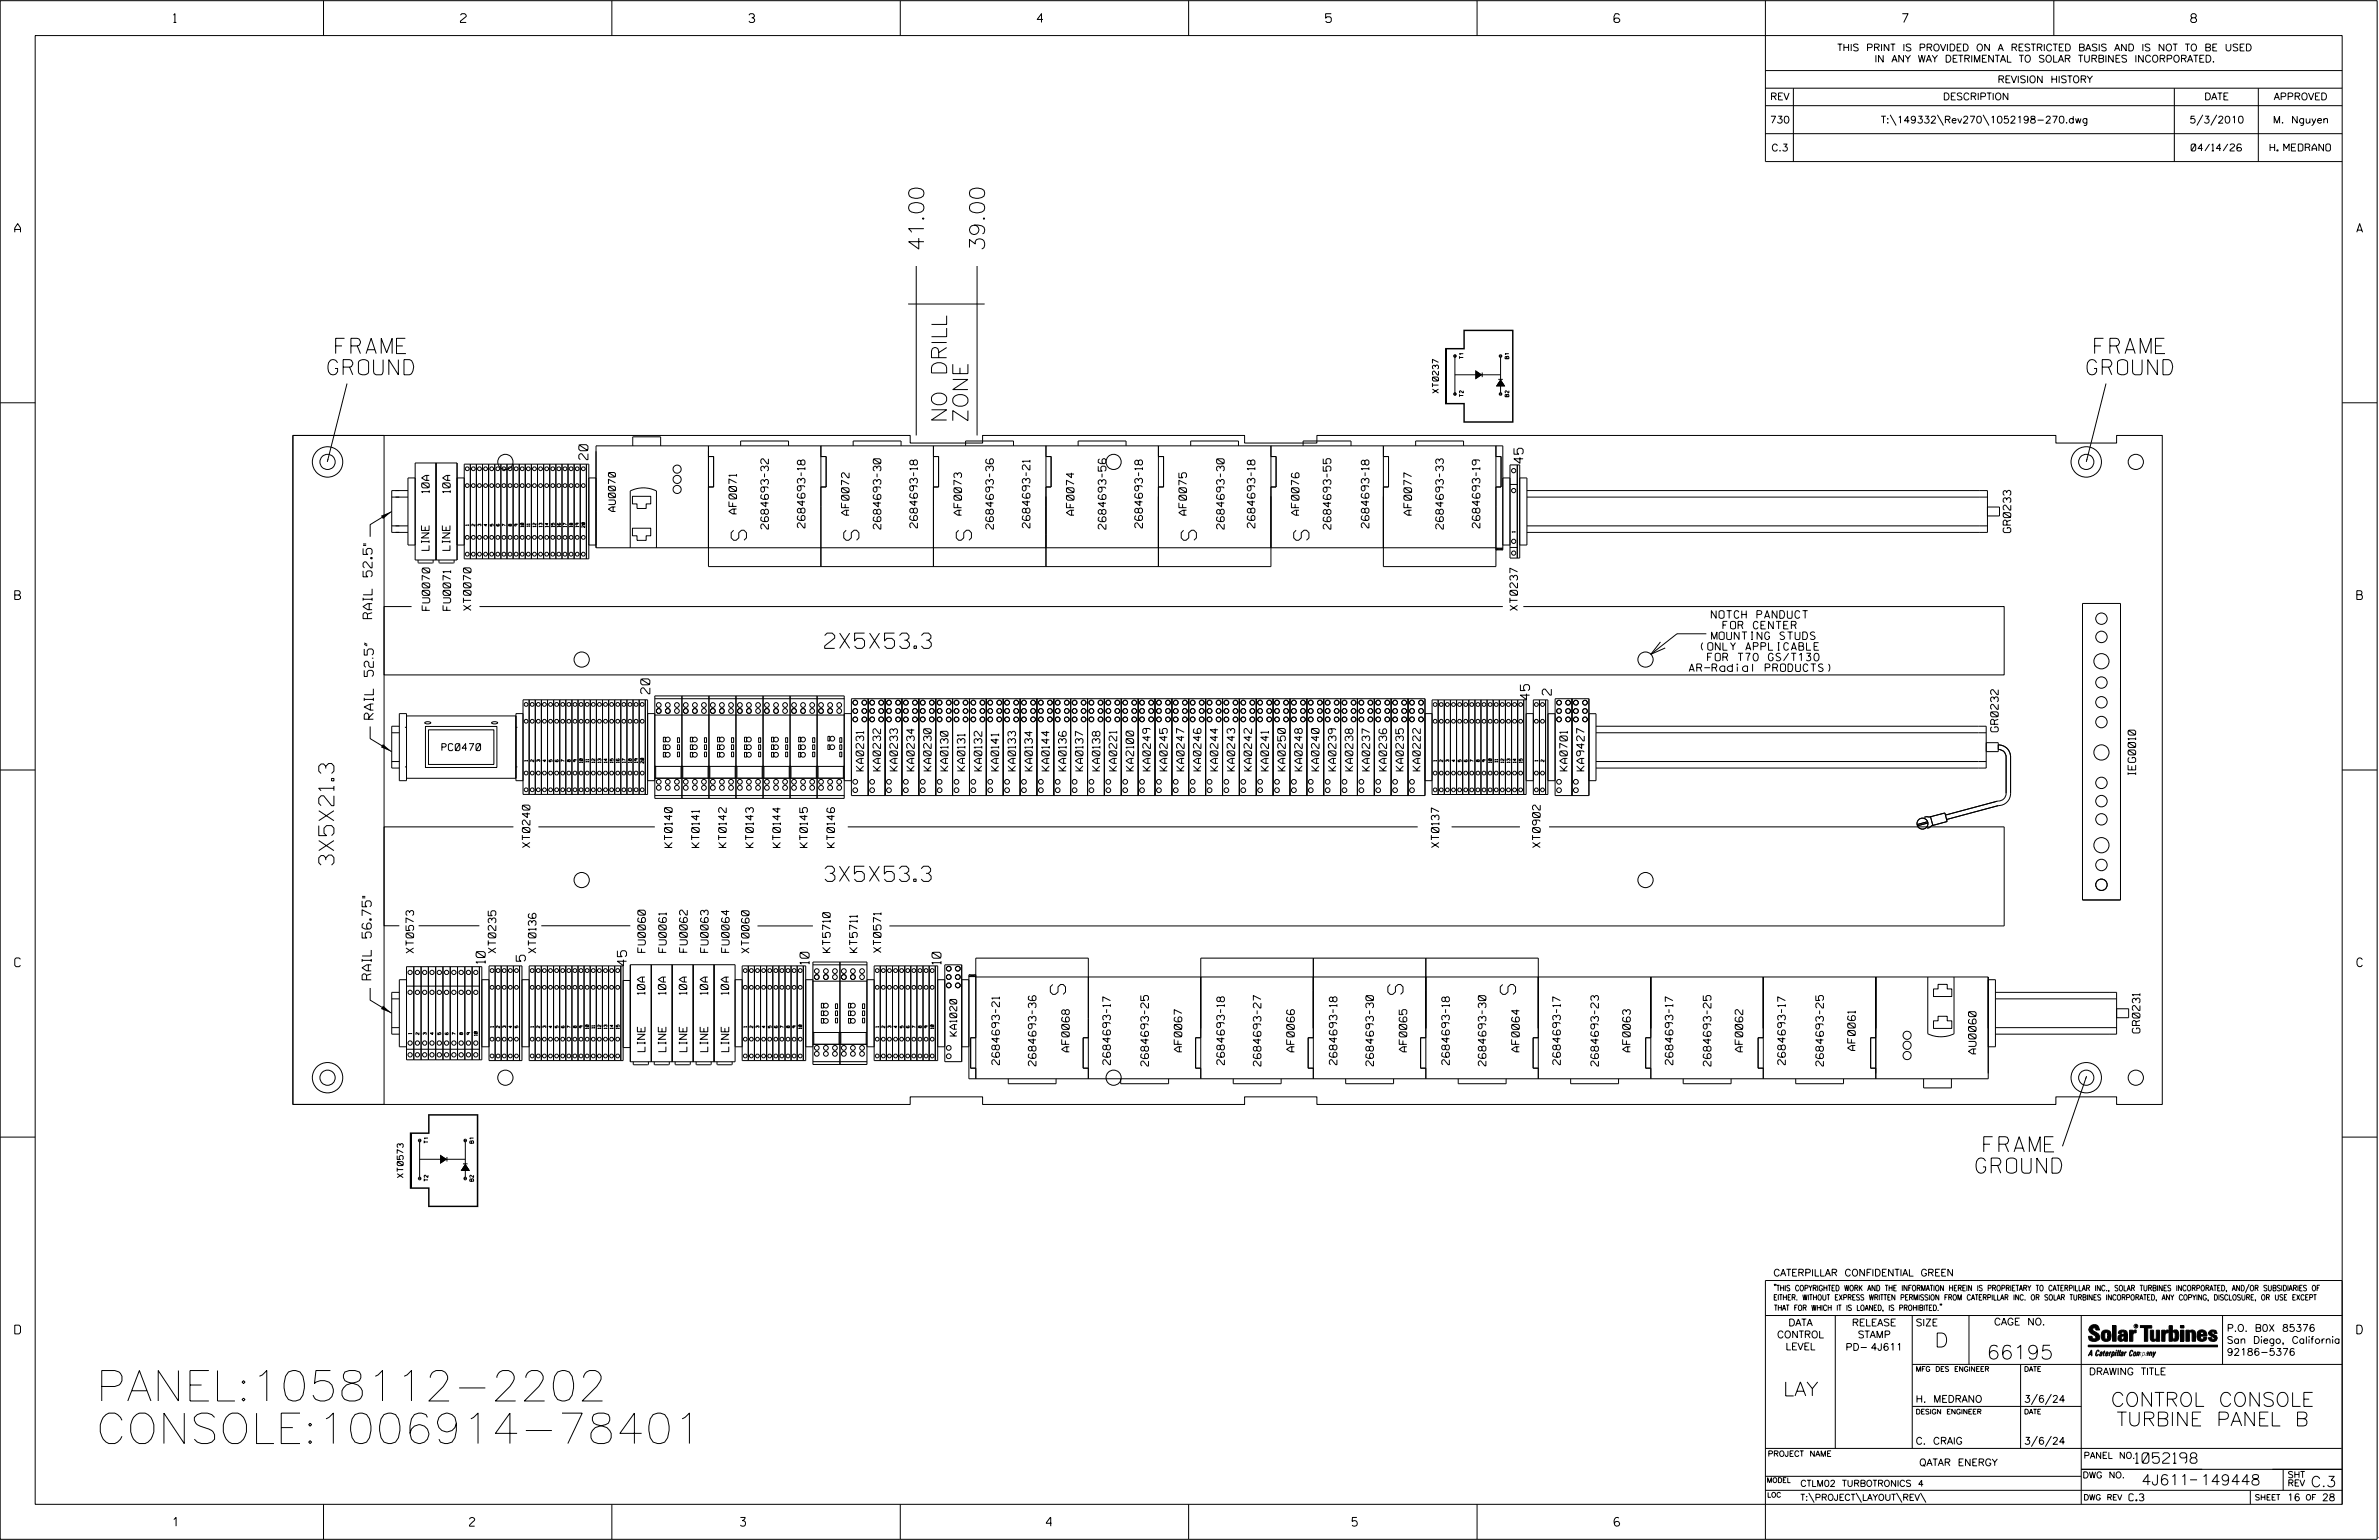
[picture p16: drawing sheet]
<svg xmlns="http://www.w3.org/2000/svg" width="864mm" height="559mm" viewBox="0 0 864 559" stroke-linecap="round" stroke-linejoin="round" font-family="sans-serif">
<defs><g id="words">
<g font-size="11">
<text x="34.8" y="508.3">PANEL:1058112-2202</text>
<text x="34.8" y="523.8">CONSOLE:1006914-78401</text>
</g>
<g font-size="5.5">
<text x="335.4" y="91.1" transform="rotate(-90 335.4 91.1)">41.00</text>
<text x="357.4" y="91.1" transform="rotate(-90 357.4 91.1)">39.00</text>
<text x="121.9" y="128.3">FRAME</text>
<text x="760.4" y="128.3">FRAME</text>
<text x="119.1" y="136">GROUND</text>
<text x="757.6" y="136">GROUND</text>
<text x="343.6" y="153.4" transform="rotate(-90 343.6 153.4)">NO DRILL</text>
<text x="351.4" y="153.4" transform="rotate(-90 351.4 153.4)">ZONE</text>
<text x="271" y="196" transform="rotate(-90 271 196)">S</text>
<text x="311.8" y="196" transform="rotate(-90 311.8 196)">S</text>
<text x="352.6" y="196" transform="rotate(-90 352.6 196)">S</text>
<text x="434.3" y="196" transform="rotate(-90 434.3 196)">S</text>
<text x="475.1" y="196" transform="rotate(-90 475.1 196)">S</text>
<text x="299.4" y="235.3">2X5X53.3</text>
<text x="121.2" y="313.9" transform="rotate(-90 121.2 313.9)">3X5X21.3</text>
<text x="299.5" y="319.8">3X5X53.3</text>
<text x="381.3" y="357.2" transform="rotate(90 381.3 357.2)">S</text>
<text x="503.8" y="357.2" transform="rotate(90 503.8 357.2)">S</text>
<text x="544.6" y="357.2" transform="rotate(90 544.6 357.2)">S</text>
<text x="720.1" y="418">FRAME</text>
<text x="717.3" y="425.7">GROUND</text>
</g>
<g font-size="5.1">
<text x="702.3" y="488.8">D</text>
<text x="721.2" y="493.2">66195</text>
<text x="647.3" y="506.5">LAY</text>
<text x="766.3" y="510.3">CONTROL CONSOLE</text>
<text x="768.3" y="517.4">TURBINE PANEL B</text>
</g>
<g font-size="3.8">
<text x="775.1" y="531">1052198</text>
<text x="777.4" y="538.9">4J611</text>
<text x="798.8" y="538.9">149448</text>
<text x="838.8" y="539.5">C.3</text>
</g>
<g font-size="3.3">
<text x="213.4" y="166.8" transform="rotate(-90 213.4 166.8)">20</text>
<text x="552.9" y="168.1" transform="rotate(-90 552.9 168.1)">45</text>
<text x="135.1" y="224.5" transform="rotate(-90 135.1 224.5)">RAIL 52.5&quot;</text>
<text x="235.9" y="251.8" transform="rotate(-90 235.9 251.8)">20</text>
<text x="555.2" y="253.9" transform="rotate(-90 555.2 253.9)">45</text>
<text x="563.2" y="252.2" transform="rotate(-90 563.2 252.2)">2</text>
<text x="135.5" y="261" transform="rotate(-90 135.5 261)">RAIL 52.5&quot;</text>
<text x="176.1" y="349.6" transform="rotate(-90 176.1 349.6)">10</text>
<text x="190.7" y="348.8" transform="rotate(-90 190.7 348.8)">5</text>
<text x="227.4" y="350.4" transform="rotate(-90 227.4 350.4)">45</text>
<text x="293.7" y="349.8" transform="rotate(-90 293.7 349.8)">10</text>
<text x="341.6" y="349.8" transform="rotate(-90 341.6 349.8)">10</text>
<text x="134.8" y="355.5" transform="rotate(-90 134.8 355.5)">RAIL 56.75&quot;</text>
</g>
<g font-size="3.2">
<text x="63" y="8.2">1</text>
<text x="167.2" y="8.2">2</text>
<text x="271.8" y="8.2">3</text>
<text x="376.5" y="8.2">4</text>
<text x="481.2" y="8.2">5</text>
<text x="690.6" y="8.2">7</text>
<text x="795.3" y="8.2">8</text>
<text x="5.4" y="84.3">A</text>
<text x="855.5" y="84.3">A</text>
<text x="5.4" y="217.5">B</text>
<text x="855.6" y="217.5">B</text>
<text x="5.4" y="350.8">C</text>
<text x="855.6" y="350.8">C</text>
<text x="5.4" y="484">D</text>
<text x="855.6" y="484">D</text>
<text x="62.8" y="553.8">1</text>
<text x="170.4" y="553.8">2</text>
<text x="268.8" y="553.8">3</text>
<text x="379.8" y="553.8">4</text>
<text x="490.8" y="553.8">5</text>
<text x="585.9" y="553.8">6</text>
</g>
<g font-size="2.8">
<text x="155.8" y="178.8" transform="rotate(-90 155.8 178.8)">10A</text>
<text x="163.4" y="178.8" transform="rotate(-90 163.4 178.8)">10A</text>
<text x="267.4" y="186.5" transform="rotate(-90 267.4 186.5)">AF0071</text>
<text x="278.9" y="192" transform="rotate(-90 278.9 192)">2684693-32</text>
<text x="292.2" y="191.5" transform="rotate(-90 292.2 191.5)">2684693-18</text>
<text x="308.2" y="186.9" transform="rotate(-90 308.2 186.9)">AF0072</text>
<text x="319.8" y="192" transform="rotate(-90 319.8 192)">2684693-30</text>
<text x="333" y="191.5" transform="rotate(-90 333 191.5)">2684693-18</text>
<text x="349" y="186.9" transform="rotate(-90 349 186.9)">AF0073</text>
<text x="360.6" y="192" transform="rotate(-90 360.6 192)">2684693-36</text>
<text x="373.9" y="191.5" transform="rotate(-90 373.9 191.5)">2684693-21</text>
<text x="389.9" y="186.9" transform="rotate(-90 389.9 186.9)">AF0074</text>
<text x="414.7" y="191.5" transform="rotate(-90 414.7 191.5)">2684693-18</text>
<text x="430.7" y="186.9" transform="rotate(-90 430.7 186.9)">AF0075</text>
<text x="444.4" y="192" transform="rotate(-90 444.4 192)">2684693-30</text>
<text x="455.5" y="191.5" transform="rotate(-90 455.5 191.5)">2684693-18</text>
<text x="471.6" y="186.9" transform="rotate(-90 471.6 186.9)">AF0076</text>
<text x="496.9" y="191.5" transform="rotate(-90 496.9 191.5)">2684693-18</text>
<text x="512.4" y="186.9" transform="rotate(-90 512.4 186.9)">AF0077</text>
<text x="524" y="192" transform="rotate(-90 524 192)">2684693-33</text>
<text x="537.2" y="191.5" transform="rotate(-90 537.2 191.5)">2684693-19</text>
<text x="401.4" y="192" transform="rotate(-90 401.4 192)">2684693-56</text>
<text x="483.1" y="192" transform="rotate(-90 483.1 192)">2684693-55</text>
<text x="729.9" y="193.2" transform="rotate(-90 729.9 193.2)">GR0233</text>
<text x="155.7" y="199.7" transform="rotate(-90 155.7 199.7)">LINE</text>
<text x="163.3" y="199.7" transform="rotate(-90 163.3 199.7)">LINE</text>
<text x="156" y="221.5" transform="rotate(-90 156 221.5)">FU0070</text>
<text x="163.6" y="221.5" transform="rotate(-90 163.6 221.5)">FU0071</text>
<text x="171" y="221.5" transform="rotate(-90 171 221.5)">XT0070</text>
<text x="550.9" y="221.5" transform="rotate(-90 550.9 221.5)">XT0237</text>
<text x="621.2" y="224.3">NOTCH PANDUCT</text>
<text x="619.7" y="232.1">MOUNTING STUDS</text>
<text x="625.4" y="228.2">FOR CENTER</text>
<text x="617.2" y="235.9">(ONLY APPLICABLE</text>
<text x="618.5" y="239.8">FOR T70 GS/T130</text>
<text x="613.2" y="243.7">AR-Radial PRODUCTS)</text>
<text x="725.4" y="265.5" transform="rotate(-90 725.4 265.5)">GR0232</text>
<text x="313.5" y="279.7" transform="rotate(-90 313.5 279.7)">KA0231</text>
<text x="319.7" y="279.7" transform="rotate(-90 319.7 279.7)">KA0232</text>
<text x="325.8" y="279.7" transform="rotate(-90 325.8 279.7)">KA0233</text>
<text x="331.9" y="279.7" transform="rotate(-90 331.9 279.7)">KA0234</text>
<text x="338" y="279.7" transform="rotate(-90 338 279.7)">KA0230</text>
<text x="344.1" y="279.7" transform="rotate(-90 344.1 279.7)">KA0130</text>
<text x="350.3" y="279.7" transform="rotate(-90 350.3 279.7)">KA0131</text>
<text x="356.4" y="279.7" transform="rotate(-90 356.4 279.7)">KA0132</text>
<text x="362.5" y="279.7" transform="rotate(-90 362.5 279.7)">KA0141</text>
<text x="368.6" y="279.7" transform="rotate(-90 368.6 279.7)">KA0133</text>
<text x="374.8" y="279.7" transform="rotate(-90 374.8 279.7)">KA0134</text>
<text x="380.9" y="279.7" transform="rotate(-90 380.9 279.7)">KA0144</text>
<text x="387" y="279.7" transform="rotate(-90 387 279.7)">KA0136</text>
<text x="393.1" y="279.7" transform="rotate(-90 393.1 279.7)">KA0137</text>
<text x="399.3" y="279.7" transform="rotate(-90 399.3 279.7)">KA0138</text>
<text x="405.4" y="279.7" transform="rotate(-90 405.4 279.7)">KA0221</text>
<text x="411.5" y="279.7" transform="rotate(-90 411.5 279.7)">KA2100</text>
<text x="417.6" y="279.7" transform="rotate(-90 417.6 279.7)">KA0249</text>
<text x="423.7" y="279.7" transform="rotate(-90 423.7 279.7)">KA0245</text>
<text x="429.8" y="279.7" transform="rotate(-90 429.8 279.7)">KA0247</text>
<text x="436" y="279.7" transform="rotate(-90 436 279.7)">KA0246</text>
<text x="442.1" y="279.7" transform="rotate(-90 442.1 279.7)">KA0244</text>
<text x="448.2" y="279.7" transform="rotate(-90 448.2 279.7)">KA0243</text>
<text x="454.3" y="279.7" transform="rotate(-90 454.3 279.7)">KA0242</text>
<text x="460.5" y="279.7" transform="rotate(-90 460.5 279.7)">KA0241</text>
<text x="466.6" y="279.7" transform="rotate(-90 466.6 279.7)">KA0250</text>
<text x="472.7" y="279.7" transform="rotate(-90 472.7 279.7)">KA0248</text>
<text x="478.8" y="279.7" transform="rotate(-90 478.8 279.7)">KA0240</text>
<text x="485" y="279.7" transform="rotate(-90 485 279.7)">KA0239</text>
<text x="491.1" y="279.7" transform="rotate(-90 491.1 279.7)">KA0238</text>
<text x="497.2" y="279.7" transform="rotate(-90 497.2 279.7)">KA0237</text>
<text x="503.3" y="279.7" transform="rotate(-90 503.3 279.7)">KA0236</text>
<text x="509.5" y="279.7" transform="rotate(-90 509.5 279.7)">KA0235</text>
<text x="515.6" y="279.7" transform="rotate(-90 515.6 279.7)">KA0222</text>
<text x="569" y="279.7" transform="rotate(-90 569 279.7)">KA0701</text>
<text x="575.1" y="279.7" transform="rotate(-90 575.1 279.7)">KA9427</text>
<text x="775.3" y="281.1" transform="rotate(-90 775.3 281.1)">IEG0010</text>
<text x="192.4" y="307.5" transform="rotate(-90 192.4 307.5)">XT0240</text>
<text x="244" y="307.5" transform="rotate(-90 244 307.5)">KT0140</text>
<text x="253.8" y="307.5" transform="rotate(-90 253.8 307.5)">KT0141</text>
<text x="263.6" y="307.5" transform="rotate(-90 263.6 307.5)">KT0142</text>
<text x="273.5" y="307.5" transform="rotate(-90 273.5 307.5)">KT0143</text>
<text x="283.3" y="307.5" transform="rotate(-90 283.3 307.5)">KT0144</text>
<text x="293.1" y="307.5" transform="rotate(-90 293.1 307.5)">KT0145</text>
<text x="302.9" y="307.5" transform="rotate(-90 302.9 307.5)">KT0146</text>
<text x="522.4" y="307.5" transform="rotate(-90 522.4 307.5)">XT0137</text>
<text x="559.1" y="307.5" transform="rotate(-90 559.1 307.5)">XT0902</text>
<text x="150.1" y="345.8" transform="rotate(-90 150.1 345.8)">XT0573</text>
<text x="180" y="345.8" transform="rotate(-90 180 345.8)">XT0235</text>
<text x="194.6" y="345.8" transform="rotate(-90 194.6 345.8)">XT0136</text>
<text x="234.3" y="345.6" transform="rotate(-90 234.3 345.6)">FU0060</text>
<text x="241.9" y="345.6" transform="rotate(-90 241.9 345.6)">FU0061</text>
<text x="249.5" y="345.6" transform="rotate(-90 249.5 345.6)">FU0062</text>
<text x="257.1" y="345.6" transform="rotate(-90 257.1 345.6)">FU0063</text>
<text x="264.7" y="345.6" transform="rotate(-90 264.7 345.6)">FU0064</text>
<text x="271.9" y="345.8" transform="rotate(-90 271.9 345.8)">XT0060</text>
<text x="301.4" y="345.6" transform="rotate(-90 301.4 345.6)">KT5710</text>
<text x="311.2" y="345.6" transform="rotate(-90 311.2 345.6)">KT5711</text>
<text x="319.8" y="345.6" transform="rotate(-90 319.8 345.6)">XT0571</text>
<text x="234.1" y="360.8" transform="rotate(-90 234.1 360.8)">10A</text>
<text x="241.7" y="360.8" transform="rotate(-90 241.7 360.8)">10A</text>
<text x="249.3" y="360.8" transform="rotate(-90 249.3 360.8)">10A</text>
<text x="256.9" y="360.8" transform="rotate(-90 256.9 360.8)">10A</text>
<text x="264.5" y="360.8" transform="rotate(-90 264.5 360.8)">10A</text>
<text x="776.8" y="374.8" transform="rotate(-90 776.8 374.8)">GR0231</text>
<text x="234.1" y="381.6" transform="rotate(-90 234.1 381.6)">LINE</text>
<text x="241.7" y="381.6" transform="rotate(-90 241.7 381.6)">LINE</text>
<text x="249.3" y="381.6" transform="rotate(-90 249.3 381.6)">LINE</text>
<text x="256.9" y="381.6" transform="rotate(-90 256.9 381.6)">LINE</text>
<text x="264.5" y="381.6" transform="rotate(-90 264.5 381.6)">LINE</text>
<text x="388.2" y="381.7" transform="rotate(-90 388.2 381.7)">AF0068</text>
<text x="429" y="381.7" transform="rotate(-90 429 381.7)">AF0067</text>
<text x="469.8" y="381.7" transform="rotate(-90 469.8 381.7)">AF0066</text>
<text x="510.7" y="381.7" transform="rotate(-90 510.7 381.7)">AF0065</text>
<text x="551.5" y="381.7" transform="rotate(-90 551.5 381.7)">AF0064</text>
<text x="591.8" y="381.7" transform="rotate(-90 591.8 381.7)">AF0063</text>
<text x="632.6" y="381.7" transform="rotate(-90 632.6 381.7)">AF0062</text>
<text x="673.5" y="381.2" transform="rotate(-90 673.5 381.2)">AF0061</text>
<text x="717.3" y="382.4" transform="rotate(-90 717.3 382.4)">AU0060</text>
<text x="362.8" y="386.3" transform="rotate(-90 362.8 386.3)">2684693-21</text>
<text x="376.1" y="386.8" transform="rotate(-90 376.1 386.8)">2684693-36</text>
<text x="403.1" y="386.3" transform="rotate(-90 403.1 386.3)">2684693-17</text>
<text x="416.9" y="386.8" transform="rotate(-90 416.9 386.8)">2684693-25</text>
<text x="444.5" y="386.3" transform="rotate(-90 444.5 386.3)">2684693-18</text>
<text x="457.7" y="386.8" transform="rotate(-90 457.7 386.8)">2684693-27</text>
<text x="485.3" y="386.3" transform="rotate(-90 485.3 386.3)">2684693-18</text>
<text x="498.6" y="386.8" transform="rotate(-90 498.6 386.8)">2684693-30</text>
<text x="526.1" y="386.3" transform="rotate(-90 526.1 386.3)">2684693-18</text>
<text x="539.4" y="386.8" transform="rotate(-90 539.4 386.8)">2684693-30</text>
<text x="566.4" y="386.3" transform="rotate(-90 566.4 386.3)">2684693-17</text>
<text x="580.2" y="386.8" transform="rotate(-90 580.2 386.8)">2684693-23</text>
<text x="607.3" y="386.3" transform="rotate(-90 607.3 386.3)">2684693-17</text>
<text x="621.1" y="386.8" transform="rotate(-90 621.1 386.8)">2684693-25</text>
<text x="648.1" y="386.3" transform="rotate(-90 648.1 386.3)">2684693-17</text>
<text x="661.9" y="386.8" transform="rotate(-90 661.9 386.8)">2684693-25</text>
</g>
<g font-size="2.5">
<text x="666.9" y="18.5">THIS PRINT IS PROVIDED ON A RESTRICTED BASIS AND IS NOT TO BE USED</text>
<text x="680.5" y="22.6">IN ANY WAY DETRIMENTAL TO SOLAR TURBINES INCORPORATED.</text>
<text x="725.1" y="30">REVISION HISTORY</text>
<text x="642.6" y="36.3">REV</text>
<text x="705.3" y="36.3">DESCRIPTION</text>
<text x="800.2" y="36.3">DATE</text>
<text x="825.4" y="36.3">APPROVED</text>
<text x="642.5" y="44.7">730</text>
<text x="682.8" y="44.7">T:\149332\Rev270\1052198-270.dwg</text>
<text x="794.8" y="44.7">5/3/2010</text>
<text x="825.1" y="44.7">M. Nguyen</text>
<text x="643" y="54.8">C.3</text>
<text x="795.4" y="54.8">04/14/26</text>
<text x="824" y="54.8">H. MEDRANO</text>
<text x="223.4" y="185.6" transform="rotate(-90 223.4 185.6)">AU0070</text>
<text x="160.4" y="272.4">PC0470</text>
<text x="347.3" y="375.9" transform="rotate(-90 347.3 375.9)">KA1020</text>
<text x="643.8" y="463">CATERPILLAR CONFIDENTIAL GREEN</text>
<text x="645.1" y="485.5">CONTROL</text>
<text x="649.2" y="481.1">DATA</text>
<text x="672.3" y="481.1">RELEASE</text>
<text x="674.4" y="485.5">STAMP</text>
<text x="695.4" y="481.1">SIZE</text>
<text x="723.8" y="480.8">CAGE NO.</text>
<text x="808.4" y="483.1">P.O. B0X 85376</text>
<text x="648.2" y="489.8">LEVEL</text>
<text x="669.9" y="490">PD- 4J611</text>
<text x="808.4" y="487.5">San Diego, California</text>
<text x="808.4" y="491.8">92186-5376</text>
<text x="758.3" y="498.9">DRAWING TITLE</text>
<text x="695.4" y="508.9">H. MEDRANO</text>
<text x="734.8" y="508.9">3/6/24</text>
<text x="695.4" y="524.1">C. CRAIG</text>
<text x="734.8" y="524.1">3/6/24</text>
<text x="696.7" y="531.9">QATAR ENERGY</text>
<text x="772.8" y="544.6">C.3</text>
<text x="830.2" y="544.6">16</text>
<text x="842.9" y="544.6">28</text>
</g>
<g font-size="2.3">
<text x="756.4" y="529.2">PANEL NO.</text>
<text x="653.5" y="539.4">CTLM02 TURBOTRONICS 4</text>
<text x="756" y="536.3">DWG NO.</text>
<text x="830.4" y="539.3">REV</text>
<text x="830.4" y="536.2">SHT</text>
<text x="653.5" y="544.5">T:\PROJECT\LAYOUT\REV\</text>
</g>
<g font-size="2.2">
<text x="522.2" y="142.6" transform="rotate(-90 522.2 142.6)">XT0237</text>
<text x="146.4" y="427.3" transform="rotate(-90 146.4 427.3)">XT0573</text>
</g>
<g font-size="2">
<text x="643.8" y="468.4">&quot;THIS COPYRIGHTED WORK AND THE INFORMATION HEREIN IS PROPRIETARY TO CATERPILLAR INC., SOLAR TURBINES INCORPORATED, AND/OR SUBSIDIARIES OF</text>
<text x="643.8" y="471.8">EITHER. WITHOUT EXPRESS WRITTEN PERMISSION FROM CATERPILLAR INC. OR SOLAR TURBINES INCORPORATED, ANY COPYING, DISCLOSURE, OR USE EXCEPT</text>
<text x="644" y="475.6">THAT FOR WHICH IT IS LOANED, IS PROHIBITED.&quot;</text>
<text x="641.7" y="528.5">PROJECT NAME</text>
<text x="756.3" y="544.3">DWG REV</text>
<text x="818.5" y="544.3">SHEET</text>
<text x="836.9" y="544.3">OF</text>
</g>
<g font-size="1.8">
<text x="695.4" y="497.6">MFG DES ENGINEER</text>
<text x="734.8" y="497.6">DATE</text>
<text x="695.4" y="513.1">DESIGN ENGINEER</text>
<text x="734.8" y="513.1">DATE</text>
<text x="641.3" y="538">MODEL</text>
<text x="641.5" y="543.3">LOC</text>
</g>
<g font-size="1.4">
<text x="531.2" y="130.2" transform="rotate(-90 531.2 130.2)">T1</text>
<text x="547.7" y="130.2" transform="rotate(-90 547.7 130.2)">B1</text>
<text x="531.2" y="144" transform="rotate(-90 531.2 144)">T2</text>
<text x="547.7" y="144" transform="rotate(-90 547.7 144)">B2</text>
<text x="155.4" y="414.8" transform="rotate(-90 155.4 414.8)">T1</text>
<text x="171.9" y="414.8" transform="rotate(-90 171.9 414.8)">B1</text>
<text x="155.4" y="428.6" transform="rotate(-90 155.4 428.6)">T2</text>
<text x="171.9" y="428.6" transform="rotate(-90 171.9 428.6)">B2</text>
</g>
<g font-size="1.1">
<text x="170.2" y="190.7" transform="rotate(-90 170.2 190.7)">1</text>
<text x="172.4" y="190.9" transform="rotate(-90 172.4 190.9)">2</text>
<text x="174.6" y="190.9" transform="rotate(-90 174.6 190.9)">3</text>
<text x="176.8" y="190.9" transform="rotate(-90 176.8 190.9)">4</text>
<text x="179" y="190.9" transform="rotate(-90 179 190.9)">5</text>
<text x="181.3" y="190.9" transform="rotate(-90 181.3 190.9)">6</text>
<text x="183.5" y="190.9" transform="rotate(-90 183.5 190.9)">7</text>
<text x="185.7" y="190.9" transform="rotate(-90 185.7 190.9)">8</text>
<text x="187.9" y="190.9" transform="rotate(-90 187.9 190.9)">9</text>
<text x="190.1" y="191.2" transform="rotate(-90 190.1 191.2)">10</text>
<text x="192.3" y="191.1" transform="rotate(-90 192.3 191.1)">11</text>
<text x="194.6" y="191.2" transform="rotate(-90 194.6 191.2)">12</text>
<text x="196.8" y="191.2" transform="rotate(-90 196.8 191.2)">13</text>
<text x="199" y="191.2" transform="rotate(-90 199 191.2)">14</text>
<text x="201.2" y="191.2" transform="rotate(-90 201.2 191.2)">15</text>
<text x="203.4" y="191.2" transform="rotate(-90 203.4 191.2)">16</text>
<text x="205.7" y="191.2" transform="rotate(-90 205.7 191.2)">17</text>
<text x="207.9" y="191.2" transform="rotate(-90 207.9 191.2)">18</text>
<text x="210.1" y="191.2" transform="rotate(-90 210.1 191.2)">19</text>
<text x="212.3" y="191.4" transform="rotate(-90 212.3 191.4)">20</text>
<text x="550" y="193.2" transform="rotate(-90 550 193.2)">1</text>
<text x="191.5" y="276.2" transform="rotate(-90 191.5 276.2)">1</text>
<text x="193.8" y="276.4" transform="rotate(-90 193.8 276.4)">2</text>
<text x="196" y="276.4" transform="rotate(-90 196 276.4)">3</text>
<text x="198.2" y="276.4" transform="rotate(-90 198.2 276.4)">4</text>
<text x="200.4" y="276.4" transform="rotate(-90 200.4 276.4)">5</text>
<text x="204.8" y="276.4" transform="rotate(-90 204.8 276.4)">7</text>
<text x="207.1" y="276.4" transform="rotate(-90 207.1 276.4)">8</text>
<text x="209.3" y="276.4" transform="rotate(-90 209.3 276.4)">9</text>
<text x="211.5" y="276.8" transform="rotate(-90 211.5 276.8)">10</text>
<text x="213.7" y="276.6" transform="rotate(-90 213.7 276.6)">11</text>
<text x="215.9" y="276.8" transform="rotate(-90 215.9 276.8)">12</text>
<text x="218.1" y="276.8" transform="rotate(-90 218.1 276.8)">13</text>
<text x="220.4" y="276.8" transform="rotate(-90 220.4 276.8)">14</text>
<text x="222.6" y="276.8" transform="rotate(-90 222.6 276.8)">15</text>
<text x="224.8" y="276.8" transform="rotate(-90 224.8 276.8)">16</text>
<text x="227" y="276.8" transform="rotate(-90 227 276.8)">17</text>
<text x="229.2" y="276.8" transform="rotate(-90 229.2 276.8)">18</text>
<text x="231.5" y="276.8" transform="rotate(-90 231.5 276.8)">19</text>
<text x="233.7" y="276.9" transform="rotate(-90 233.7 276.9)">20</text>
<text x="521.5" y="276.2" transform="rotate(-90 521.5 276.2)">1</text>
<text x="523.7" y="276.4" transform="rotate(-90 523.7 276.4)">2</text>
<text x="526" y="276.4" transform="rotate(-90 526 276.4)">3</text>
<text x="528.2" y="276.4" transform="rotate(-90 528.2 276.4)">4</text>
<text x="530.4" y="276.4" transform="rotate(-90 530.4 276.4)">5</text>
<text x="534.8" y="276.4" transform="rotate(-90 534.8 276.4)">7</text>
<text x="537" y="276.4" transform="rotate(-90 537 276.4)">8</text>
<text x="539.3" y="276.4" transform="rotate(-90 539.3 276.4)">9</text>
<text x="541.5" y="276.8" transform="rotate(-90 541.5 276.8)">10</text>
<text x="543.7" y="276.6" transform="rotate(-90 543.7 276.6)">11</text>
<text x="545.9" y="276.8" transform="rotate(-90 545.9 276.8)">12</text>
<text x="548.1" y="276.8" transform="rotate(-90 548.1 276.8)">13</text>
<text x="550.4" y="276.8" transform="rotate(-90 550.4 276.8)">14</text>
<text x="552.6" y="276.8" transform="rotate(-90 552.6 276.8)">15</text>
<text x="558.3" y="276.2" transform="rotate(-90 558.3 276.2)">1</text>
<text x="560.5" y="276.4" transform="rotate(-90 560.5 276.4)">2</text>
<text x="149.4" y="375.2" transform="rotate(-90 149.4 375.2)">1</text>
<text x="152.1" y="375.4" transform="rotate(-90 152.1 375.4)">2</text>
<text x="154.7" y="375.4" transform="rotate(-90 154.7 375.4)">3</text>
<text x="157.4" y="375.4" transform="rotate(-90 157.4 375.4)">4</text>
<text x="160" y="375.4" transform="rotate(-90 160 375.4)">5</text>
<text x="162.7" y="375.4" transform="rotate(-90 162.7 375.4)">6</text>
<text x="165.3" y="375.4" transform="rotate(-90 165.3 375.4)">7</text>
<text x="168" y="375.4" transform="rotate(-90 168 375.4)">8</text>
<text x="170.6" y="375.4" transform="rotate(-90 170.6 375.4)">9</text>
<text x="173.3" y="375.8" transform="rotate(-90 173.3 375.8)">10</text>
<text x="179.2" y="372.8" transform="rotate(-90 179.2 372.8)">1</text>
<text x="181.4" y="373" transform="rotate(-90 181.4 373)">2</text>
<text x="183.6" y="373" transform="rotate(-90 183.6 373)">3</text>
<text x="185.8" y="373" transform="rotate(-90 185.8 373)">4</text>
<text x="188" y="373" transform="rotate(-90 188 373)">5</text>
<text x="193.7" y="372.8" transform="rotate(-90 193.7 372.8)">1</text>
<text x="195.9" y="373" transform="rotate(-90 195.9 373)">2</text>
<text x="198.2" y="373" transform="rotate(-90 198.2 373)">3</text>
<text x="200.4" y="373" transform="rotate(-90 200.4 373)">4</text>
<text x="202.6" y="373" transform="rotate(-90 202.6 373)">5</text>
<text x="204.8" y="373" transform="rotate(-90 204.8 373)">6</text>
<text x="209.3" y="373" transform="rotate(-90 209.3 373)">8</text>
<text x="211.5" y="373" transform="rotate(-90 211.5 373)">9</text>
<text x="213.7" y="373.3" transform="rotate(-90 213.7 373.3)">10</text>
<text x="215.9" y="373.1" transform="rotate(-90 215.9 373.1)">11</text>
<text x="218.1" y="373.3" transform="rotate(-90 218.1 373.3)">12</text>
<text x="220.3" y="373.3" transform="rotate(-90 220.3 373.3)">13</text>
<text x="222.6" y="373.3" transform="rotate(-90 222.6 373.3)">14</text>
<text x="224.8" y="373.3" transform="rotate(-90 224.8 373.3)">15</text>
<text x="271.1" y="372.8" transform="rotate(-90 271.1 372.8)">1</text>
<text x="273.3" y="373" transform="rotate(-90 273.3 373)">2</text>
<text x="275.5" y="373" transform="rotate(-90 275.5 373)">3</text>
<text x="277.7" y="373" transform="rotate(-90 277.7 373)">4</text>
<text x="280" y="373" transform="rotate(-90 280 373)">5</text>
<text x="284.4" y="373" transform="rotate(-90 284.4 373)">7</text>
<text x="286.6" y="373" transform="rotate(-90 286.6 373)">8</text>
<text x="288.8" y="373" transform="rotate(-90 288.8 373)">9</text>
<text x="291" y="373.3" transform="rotate(-90 291 373.3)">10</text>
<text x="319" y="372.8" transform="rotate(-90 319 372.8)">1</text>
<text x="321.2" y="373" transform="rotate(-90 321.2 373)">2</text>
<text x="323.4" y="373" transform="rotate(-90 323.4 373)">3</text>
<text x="325.6" y="373" transform="rotate(-90 325.6 373)">4</text>
<text x="327.9" y="373" transform="rotate(-90 327.9 373)">5</text>
<text x="332.3" y="373" transform="rotate(-90 332.3 373)">7</text>
<text x="334.5" y="373" transform="rotate(-90 334.5 373)">8</text>
<text x="336.7" y="373" transform="rotate(-90 336.7 373)">9</text>
<text x="338.9" y="373.3" transform="rotate(-90 338.9 373.3)">10</text>
</g>
<text font-size=".9" x="775.1" y="481.7">R</text>
</g></defs>
<g fill="none" stroke="#000" stroke-width=".36">
<path d="M.1 .2h862.8v558.4h-862.8zM12.8 12.9h837.4v533h-837.4zM117.4 .2v12.7M222.1 .2v12.7M326.8 .2v12.7M431.5 .2v12.7M536.2 .2v12.7M587.9 5.5l-.5-.5h-1l-.5 1v1.7l.5 .4h1l.6-.4v-.6l-.6-.5h-1l-.5 .5M640.9 .2v58.4h209.3M745.6 .2v12.7M640.9 25.6h209.3M640.9 32h209.3"/>
<path d="M640.9 38.3h209.3M651 32v26.6M789.3 32v26.6M819.8 32v26.6M640.9 48.5h209.3M686.2 41.7l2.1 3.8M703.3 41.7l2.2 3.8M719.9 41.7l2.1 3.8M799.6 41.7l-2.1 3.8M804.7 41.7l-2.2 3.8M332.6 96.5v61.5M354.7 96.5v61.5"/>
<path d="M329.7 110.3h27.7M126 139.2l-7.2 28.4M528.1 136h16.6M528.1 129.5v13.2M538.1 135.2v1.6M543.9 137.7h1.6M544.7 129.5v13.2M764.5 139.2l-7.2 28.4M.1 146.2h12.7M106.3 158h224.1v2.8h26.3v-2.8h95.1v2.8h26.2v-2.8h268.3v2.8h22v-2.8h16.6v242.8h-16.6v-2.8h-22v2.8h-268.3v-2.8h-26.2v2.8h-95.1v-2.8h-26.3v2.8h-224.1zM106.3 158h33.1v242.8h-33.1zM850.2 146.2h12.7"/>
<path d="M148.1 178h-5.9v15.2h5.9M150.7 173.4h-2.6v24.4h2.6M150.7 168h15.2v35.2h-15.2zM158.3 168v35.2M165.9 173.4h2.6M168.5 168.4h45.2v34.4h-45.2zM170.7 168.4v34.4M172.9 168.4v34.4M175.2 168.4v34.4M177.4 168.4v34.4M179.6 168.4v34.4M181.8 168.4v34.4"/>
<path d="M184 168.4v34.4M186.3 168.4v34.4M188.5 168.4v34.4M190.7 168.4v34.4M192.9 168.4v34.4M195.1 168.4v34.4M197.3 168.4v34.4M199.6 168.4v34.4M201.8 168.4v34.4M204 168.4v34.4M206.2 168.4v34.4M208.4 168.4v34.4"/>
<path d="M210.6 168.4v34.4M212.9 168.4v34.4M213.7 173.4h2.7M229.7 161.8v-3.3h10.1v3.3M257.2 165.7h1.8v11h-1.8M257.2 161.8v43.8h204.2v-43.8M268.9 161.8v-1.8h17.3v1.8M298 165.7h1.9v11h-1.9M298 161.8v43.8M309.7 161.8v-1.8h17.4v1.8M338.8 165.7h1.9v11h-1.9M338.8 161.8v43.8"/>
<path d="M350.5 161.8v-1.8h17.4v1.8M379.7 165.7h1.9v11h-1.9M379.7 161.8v43.8M391.4 161.8v-1.8h17.4v1.8M420.5 165.7h1.9v11h-1.9M420.5 161.8v43.8M432.2 161.8v-1.8h17.4v1.8M461.4 165.7h1.8v11h-1.8M473 161.8v-1.8h17.4v1.8M502.2 165.7h1.8v11h-1.8M513.9 161.8v-1.8h17.4v1.8M543 161.8v43.8h-40.8v-43.8"/>
<path d="M543 165.7h1.9v11h-1.9M545.5 173.4h2.6M548.1 175.8h2.7M551.7 173.4h2.6v24.4h-2.6M551.7 168.7v33.8h-3.6v-33.8h2.7v33.8M554.3 178h167.2v15.2h-167.2M142.2 185.6l-7.8 4.8v4.4M142.2 180.4h5.9M142.2 190.8h5.9M165.9 197.8h2.6M213.7 197.8h2.7M228.8 198.8v-20.6a10.6 10.6 0 0 1 9.5 0v20.6"/>
<path d="M229.6 180.1h6.6v2.7h-1.6v1.7h-3.4v-1.7h-1.6zM229.6 191.7h6.6v2.7h-1.6v1.7h-3.4v-1.7h-1.6zM543 198.8h-326.6v-37h329.1v37.7M543 198.9l2.5 .6h-2.5l2.5-.6zM545.5 197.8h2.6M548.1 198.6h2.7M554.3 180.4h167.2M554.3 190.8h167.2M721.5 184h4.3v3.2h-4.3M151.8 203.2l.2 1.1h5l.2-1.1M159.3 203.2v.9l.3 .2h5l.3-1.1M756 219h13.8v107.6h-13.8z"/>
<path d="M149.4 220.1h-10v24.8h588.1v-24.8h-174.5M174.1 220.1h371.4M602.8 232.9l-3.5 4.5 5.2-2.3M619.4 230h-10.6l-9.5 7.4M145 258.9h2.6v24.4h-2.6zM147.6 259.8h39.7M189.9 258.9h-2.6v24.4h2.6M192.1 253.9v34.4M194.3 253.9v34.4M196.5 253.9v34.4M198.8 253.9v34.4M201 253.9v34.4"/>
<path d="M203.2 253.9v34.4M205.4 253.9v34.4M207.6 253.9v34.4M209.8 253.9v34.4M212.1 253.9v34.4M214.3 253.9v34.4M216.5 253.9v34.4M218.7 253.9v34.4M220.9 253.9v34.4M223.1 253.9v34.4M225.4 253.9v34.4M227.6 253.9v34.4"/>
<path d="M229.8 253.9v34.4M232 253.9v34.4M234.2 253.9v34.4h.9v-34.4h-45.2v34.4h44.3M235.1 258.9h2.6M237.7 252.5h68.8v37.2h-68.8zM237.7 253.5h68.8M237.7 259.5h68.8M247.5 252.5v37.2M257.4 252.5v37.2M267.2 252.5v37.2M277 252.5v37.2M286.8 252.5v37.2"/>
<path d="M296.6 252.5v37.2M306.5 258.9h2.6M309.1 253.5h208.2v35.2h-208.2zM315.2 253.5v35.2M321.3 253.5v35.2M327.4 253.5v35.2M333.6 253.5v35.2M339.7 253.5v35.2M345.8 253.5v35.2M351.9 253.5v35.2M358 253.5v35.2M364.2 253.5v35.2"/>
<path d="M370.3 253.5v35.2M376.4 253.5v35.2M382.6 253.5v35.2M388.7 253.5v35.2M394.8 253.5v35.2M400.9 253.5v35.2M407 253.5v35.2M413.2 253.5v35.2M419.3 253.5v35.2M425.4 253.5v35.2M431.5 253.5v35.2M437.7 253.5v35.2"/>
<path d="M443.8 253.5v35.2M449.9 253.5v35.2M456 253.5v35.2M462.1 253.5v35.2M468.3 253.5v35.2M474.4 253.5v35.2M480.5 253.5v35.2M486.7 253.5v35.2M492.8 253.5v35.2M498.9 253.5v35.2M505 253.5v35.2M511.1 253.5v35.2"/>
<path d="M517.3 258.9h2.6M522.1 254v34.3M524.3 254v34.3M526.5 254v34.3M528.7 254v34.3M531 254v34.3M533.2 254v34.3M535.4 254v34.3M537.6 254v34.3M539.8 254v34.3M542 254v34.3M544.3 254v34.3"/>
<path d="M546.5 254v34.3M548.7 254v34.3M550.9 254v34.3M554 258.9h2.6M554 253.9v34.4h-34.1v-34.3h33.2v34.3M556.6 254h5.3v34.3h-5.3zM558.8 254v34.3M561.1 254v34.3M561.9 259h2.6M564.5 253.5h12.3v35.2h-12.3zM570.7 253.5v35.2M576.8 259h2.6v24.3h-2.6"/>
<path d="M.1 279.4h12.7M134.4 263.6v4.4l7.8 4.8M142.2 265.9h2.8M142.2 276.3h2.8M145 263.5h-2.8v15.2h2.8M147 278.3h.6M147 263.9h.6M154.3 262.1l1.4-.2 .7 .4a1.78 1.78 0 0 1-2.2 0zM154.4 263.6h26v14.9h-26zM155.5 264.8h23.8v12.6h-23.8zM178.5 262.1l1.5-.2 .7 .4a1.78 1.78 0 0 1-2.3 0zM187.3 278.3h.5"/>
<path d="M187.3 263.9h.5M201.7 275.7l-.2 .5 .4 .2h.6l.1-.5-.1-.2-.4 .2 .1 .5M237.7 278l68.8 .1M238 278v4.4h9.2v-4.4M240.8 267.5h.7v1.7h-.7zM240.8 270.3h.7v1.7h-.7zM240.8 273h.7v1.7h-.7zM245.9 267.7h.8v1.7h-.8zM245.9 270.3h.8v1.7h-.8zM245.9 272.9h.8v1.7h-.8zM247.9 278v4.4h9.1v-4.4M250.6 267.5h.8v1.7h-.8z"/>
<path d="M250.6 270.3h.8v1.7h-.8zM250.6 273h.8v1.7h-.8zM255.7 267.7h.8v1.7h-.8zM255.7 270.3h.8v1.7h-.8zM255.7 272.9h.8v1.7h-.8zM257.7 278v4.4h9.2v-4.4M260.5 267.5h.7v1.7h-.7zM260.5 270.3h.7v1.7h-.7zM260.5 273h.7v1.7h-.7zM265.5 267.7h.8v1.7h-.8zM265.5 270.3h.8v1.7h-.8zM265.5 272.9h.8v1.7h-.8z"/>
<path d="M267.5 278v4.4h9.2v-4.4M270.3 267.5h.7v1.7h-.7zM270.3 270.3h.7v1.7h-.7zM270.3 273h.7v1.7h-.7zM275.4 267.7h.7v1.7h-.7zM275.4 270.3h.7v1.7h-.7zM275.4 272.9h.7v1.7h-.7zM277.3 278v4.4h9.2v-4.4M280.1 267.5h.7v1.7h-.7zM280.1 270.3h.7v1.7h-.7zM280.1 273h.7v1.7h-.7zM285.2 267.7h.7v1.7h-.7z"/>
<path d="M285.2 270.3h.7v1.7h-.7zM285.2 272.9h.7v1.7h-.7zM287.1 278v4.4h9.2v-4.4M289.9 267.5h.8v1.7h-.8zM289.9 270.3h.8v1.7h-.8zM289.9 273h.8v1.7h-.8zM295 267.7h.8v1.7h-.8zM295 270.3h.8v1.7h-.8zM295 272.9h.8v1.7h-.8zM297 278v4.4h9.1v-4.4M300.5 267.2h.8v1.7h-.8zM300.5 270.3h.8v1.7h-.8z"/>
<path d="M304.8 267.7h.8v1.7h-.8zM304.8 270.3h.8v1.7h-.8zM304.8 272.9h.8v1.7h-.8zM531.7 275.7l-.2 .5 .4 .2h.5l.2-.5h-.5l.1 .5M579.4 263.5h141.6v15.2h-141.6M579.4 265.9h141.6M579.4 276.3h141.6M721 269.5h4.4v3.2h-4.4M725.4 272a2.74 2.74 0 0 1 2.8 2.7v13.2a2.92 2.92 0 0 1-3.2 2.8l-18.8 5.1M725.4 270.3a4.3 4.3 0 0 1 4.5 4.4v13.2a4.4 4.4 0 0 1-4.4 4.4l-18.9 5.1M850.2 279.4h12.7M147.6 282.4h39.7"/>
<path d="M235.1 283.3h2.6M237.7 288.7h68.8M237.7 282.4h68.8M306.5 283.3h2.6M517.3 283.3h2.6M554 283.3h2.6M561.9 283.3h2.6M699.7 298.2l-3.8 1M699.8 298.6l-3.7 1M700.8 296.4l5.2-1.4 .8 3.1-5.2 1.4zM701 296.3l-2.5 .2M701.9 299.4l-1.4 .9-.9 .2"/>
<path d="M186.4 300h-47v35.9h5.6M195.4 300h42.3M307.8 300h206.8M526.9 300h24.8M562.3 300h165.2v36h-404.6M152 335.9h22M196.5 335.9h32.3M275 336h20.1M134.4 358.5v4.4l7.8 4.8M147.6 350.8h27.3v33.8h-27.3zM147.6 357.8h26.4M147.6 355.5h-2.6v24.3h2.6"/>
<path d="M150.2 350.8v33.8M152.9 350.8v33.8M155.5 350.8v33.8M158.2 350.8v33.8M160.8 350.8v33.8M163.4 350.8v33.8M166.1 350.8v33.8M168.7 350.8v33.8M171.4 350.8v33.8M174 350.8v33.8M174.9 355.5h2.6M177.5 350.5h12v34.3h-12z"/>
<path d="M179.7 350.5v34.3M181.9 350.5v34.3M184.1 350.5v34.3M186.4 350.5v34.3M188.6 350.5v34.3M189.5 355.5h2.6M194.3 350.5v34.3M196.5 350.5v34.3M198.7 350.5v34.3M200.9 350.5v34.3M203.2 350.5v34.3M205.4 350.5v34.3"/>
<path d="M207.6 350.5v34.3M209.8 350.5v34.3M212 350.5v34.3M214.2 350.5v34.3M216.5 350.5v34.3M218.7 350.5v34.3M220.9 350.5v34.3M223.1 350.5v34.3M226.2 350.5v34.3h-34.1v-34.3h33.3v34.3M226.2 355.8h2.6M228.8 350.1h38v35.2h-38zM236.4 350.1v35.2"/>
<path d="M244 350.1v35.2M251.6 350.1v35.2M259.2 350.1v35.2M266.8 355.5h2.6M269.4 350.5h23.1v34.3h-23.1zM271.6 350.5v34.3M273.9 350.5v34.3M276.1 350.5v34.3M278.3 350.5v34.3M280.5 350.5v34.3M282.8 350.5v34.3M285 350.5v34.3"/>
<path d="M287.2 350.5v34.3M289.4 350.5v34.3M291.6 350.5v34.3M292.5 355.5h2.6M295.1 350.1h19.6M295.1 356h19.6M295.1 349.1h19.6v37.2h-19.6zM304.9 349.1v37.2M314.7 355.5h2.6M317.3 350.5h23.1v34.3h-23.1zM319.5 350.5v34.3M321.8 350.5v34.3"/>
<path d="M324 350.5v34.3M326.2 350.5v34.3M328.4 350.5v34.3M330.6 350.5v34.3M332.8 350.5v34.3M335.1 350.5v34.3M337.3 350.5v34.3M339.5 350.5v34.3M340.4 355.5h2.6M343 350.1h6.1v35.1h-6.1zM349.1 355.5h2.6M351.7 353.7v37.7h370v-36.9h-367.5"/>
<path d="M351.7 353.7h2.5l-2.5 .7h2.5zM476.7 347.7v43.7M517.6 347.7v43.7M599.3 354.5v36.9M640.1 354.5v36.9M680.9 354.5v36.9M699.8 354.5v20.6a10.9 10.9 0 0 0 9.5 0v-20.6M701.9 358.8h1.6v-1.6h3.4v1.6h1.6v2.8h-6.6zM721.7 355.5h2.7v24.3h-2.7M142.2 362.4h2.8M142.2 372.9h2.8M145 360.1h-2.8v15.1h2.8"/>
<path d="M174.9 379.8h2.6M189.5 379.8h2.6M207 372.8l-1.1-.5v.7M266.8 379.8h2.6M281.2 372.3l-.1 .5 .3 .2h.6l.2-.6h-.6l.2 .6M292.5 379.8h2.6M295.1 379h19.6M295.1 374.6h19.6M295.1 374.6h.3v4.3h9.2v-4.3h.6v4.3h9.2v-4.3h.3M298.2 364.1h.7v1.7h-.7zM298.2 366.8h.7v1.7h-.7zM298.2 369.6h.7v1.7h-.7z"/>
<path d="M303.3 364.2h.7v1.7h-.7zM303.3 366.8h.7v1.7h-.7zM303.3 369.5h.7v1.7h-.7zM308 364.1h.8v1.7h-.8zM308 366.8h.8v1.7h-.8zM308 369.6h.8v1.7h-.8zM313.1 364.2h.8v1.7h-.8zM313.1 366.8h.8v1.7h-.8zM313.1 369.5h.8v1.7h-.8zM314.7 379.8h2.6M329.1 372.3l-.1 .5 .3 .2h.6v-.7l-.4 .1 .2 .6M340.4 379.8h2.6"/>
<path d="M349.1 379.8h2.6M354.2 376.6h-1.8v11h1.8M395.1 376.6h-1.9v11h1.9M435.9 376.6h-1.9v11h1.9M476.7 376.6h-1.8v11h1.8M517.6 376.6h-1.9v11h1.9M558.4 376.6h-1.9v11h1.9M599.3 376.6h-1.9v11h1.9M640.1 376.6h-1.9v11h1.9M680.9 376.6h-1.8v11h1.8M701.9 370.4h1.6v-1.6h3.4v1.6h1.6v2.8h-6.6zM724.4 362.4h43.9"/>
<path d="M724.4 360.1h43.9v15.1h-43.9M724.4 372.9h43.9M768.3 366h4.4v3.3h-4.4M147.6 380.7h26.4M226.2 380.1h2.6M229.9 385.3l.2 1.1h5l.3-.2v-.9M237.5 385.3l.2 1.1h5l.3-1.1M245.1 385.3l.2 1.1h5l.3-.2v-.9M252.7 385.3l.2 1.1h5.1l.2-1.1M260.3 385.3l.2 1.1h5l.3-.2v-.9M295.1 385.2h19.6M366 391.4v1.8h17.4v-1.8"/>
<path d="M395.1 391.4v-43.7h-40.9v43.7M406.8 391.4v1.8h17.4v-1.8M435.9 391.4v-43.7h122.5v43.7M447.7 391.4v1.8h17.4v-1.8M488.5 391.4v1.8h17.4v-1.8M529.3 391.4v1.8h17.4v-1.8M570.2 391.4v1.8h17.4v-1.8M611 391.4v1.8h17.4v-1.8M651.9 391.4v1.8h17.3v-1.8M698.3 391.4v3.4h10.1v-3.4M757.4 390.5l-8.7 25.4M.1 412.6h12.7"/>
<path d="M152.3 414.2v13.1M162.2 419.8v1.7M168.9 414.2v13.1M850.2 412.6h12.7M152.3 420.7h16.6M168.1 422.3h1.6M640.9 477.3h209.3M644.2 466.1l-.1 .4M644.7 466.1l-.2 .4M666.2 477.3v48.3M694.2 477.3v48.3M704.4 473.3l-.1 .4"/>
<path d="M704.8 473.3l-.1 .4M714.8 477.3v17.8M755.5 477.3v68.6M806.8 477.3v17.8M816.5 466l-1.4 3.1M850.2 464.6h-209.3v94M850.2 464.8v81.1M694.2 495.1h156M733.5 495.1v30.5M758.6 481.4a2.02 2.02 0 0 1 3.1-.1l.5 1.3h-1.3l-.2-.6-.4-.2-.6 .1-.1 .4 .4 .7a2.46 2.46 0 0 1 2.2 2.9 2.83 2.83 0 0 1-3.8 .3l-.3-1.3h1.3l.2 .7 .6 .3 .5-.2 .2-.5-.4-.6-1.9-1.2-.4-.9zM759.2 491.3h-.7l.7-1.2v1.9h.2l-.1-2.1-1.3 2.1 .5-.5h.7M761.3 490l.3-.2 .4 .3-.1 .3-.3-.4-.4 .3-.3 1.6h.4l.4-.5-.3 .6-.4 .1-.3-.4z"/>
<path d="M762.6 490.6l.5-.1-.1 1.4h-.9a.74 .74 0 0 1 .9-.8l-.3 .7-.5 .1 .2-.5 .6-.2v-.5l-.7 .2zM763 483.2a2.17 2.17 0 0 1 3.1 0l.3 1.4-.3 1.5a2.17 2.17 0 0 1-3.1 0l-.3-1.5zM763.6 490.5l.4-.4 .2 .6h-.3l-.3 .9 .2 .4-.3-.1zM764.1 483.7l.5-.4 .4 .3v2.2l-.4 .2-.5-.2zM764.6 491.1l.6 .2v-.7l-.4-.1-.4 .6-.1 .8h.6M764.6 491.1l-.1 .8h.4M764.6 482.6v.8M764.8 490.7l.4 .1v.3h-.6zM765 491.5l-.1 .4zM766 490.5l-.5 1.5zM766 490.8l.4-.3-.4 .4M766.9 481h1.3v5.7h-1.3z"/>
<path d="M767 490.8l.5 .1-.3 .8-.4 .2zM767.3 490.5h-.5l-.5 2M767.3 490.5a.8 .8 0 0 1 .2 1 .8 .8 0 0 1-.9 .4l-.1 .6M767.3 490.5l-.1 .2M768.1 490.5l-.4 1.5zM768.2 489.9h.3l-.1 .2h-.2zM769 489.9l-.5 2.1zM769.7 489.9l-.6 2.1zM770.1 491.4l.5-.3-.5 .8zM770.4 491.9h.1M770.6 491.1a.74 .74 0 0 0-.8 .8h.6M770.6 491.1l.1-.4-.7 .2 .1-.3 .6-.1 .2 .3-.5 1.1"/>
<path d="M771 484.8h-.7l-.3 .6 .4 .7 .5-.3 .1-2.4h-.8l-.1 .4h-1.2a1.71 1.71 0 0 1 1.8-1.3 1.71 1.71 0 0 1 1.6 1.4v2.8h-1.1l-.1-.6M771 484.2l-1.5 .1a1.41 1.41 0 0 0 0 2.4l.5 .1 1.1-.7M771.2 486.1h-.1M771.4 490.5l.1 .3 .4-.3-.9 1.5zM771.5 490.8h.1M773 482.7h1.2v.5l.5-.5 .7-.1v1h-.6l-.5 .4-.1 2.7h-1.2zM773.3 490.3l.6-.4 .4 .2-.1 .4-.3-.4a1.28 1.28 0 0 0-.5 1.8l.6-.4-.1 .4-.8 .1zM774.7 490.8l.5-.3a.88 .88 0 0 1 .2 .9 .88 .88 0 0 1-.7 .7l-.2-.2zM774.8 490.9h.5l-.3 1h-.3l-.2-.2zM775.2 490.5l-.1 .2M776.8 481h4.3v.9h-1.5v4.8h-1.3M776.8 490.6l-.8 .2v-.3l-.4 1.5 .8-1.3v1.3l.3-1.2"/>
<path d="M779.3 491.1h.4M779.6 490.5h.3l-.3 1.4M779.6 490.7h.2l-.1 .4M779.7 491.1l-.1 .4M779.7 491.1l-.4 .2M780.1 492l.4-1.5 .1 .3 .3-.3 .3 .2-.3 1.3v-1.3l-.7 1.3M780.6 482.7h1.2v2.7l.1 .4 .4 .3 .4-.7v-2.7h1.2l.1 4h-1.3v-.5l-1.1 .6-.7-.3-.3-.7zM781.6 492.5l1-2-.8 1.3-.2-1.3-.2 2M784.7 482.7h1.2v.5l.5-.5 .7-.1v1h-.5l-.6 .4-.1 2.7h-1.2zM787.4 481h1.2v2a1.4 1.4 0 0 1 2.2 .2l.1 1.4-.4 1.9-1.5 .1-.4-.5v-1l.5 .9 .5-.3v-2.1l-.5-.4-.5 .7v2.8h-1.2zM791.5 482.7h1.3v4h-1.3zM791.5 481h1.3v.9h-1.3z"/>
<path d="M793.5 482.7h1.3v.4l.7-.5 1.1 .2 .4 .6v3.3h-1.2l-.3-3.4-.7 .2v3.2h-1.3zM794.8 483.1h.1M797.7 483.2a1.92 1.92 0 0 1 2.4-.5 1.92 1.92 0 0 1 1 2.1h-2.3v.8l.6 .5 .5-.3v-.5h1.2a1.83 1.83 0 0 1-2.1 1.4 1.83 1.83 0 0 1-1.5-2.1zM798.8 484.2v.6M799.1 483.4h.6l.2 .8h-1.1zM804.6 482.9a1.84 1.84 0 0 0-2.9 .8 3.3 3.3 0 0 0 2.2 1.9l-.5 .5-.4-.3-.1-.4h-1.2l.1 .6a1.92 1.92 0 0 0 2.9 .4M804.9 483.8h-1.2l-.2-.6-.5 .1-.1 .3 .1 .3 1.8 .9M805.1 488.1h-47.1v.6h47.1M694.2 510.3h61.3M739.6 505.8l-2.2 3.9M744.7 505.8l-2.2 3.9M640.9 525.6h209.2"/>
<path d="M640.9 535.7h114.6M739.6 521.1l-2.2 3.8M744.7 521.1l-2.2 3.8M755.5 533.2h94.7M795 537h2.6M828.8 533.2v7.6M117.4 545.9v12.7M222.1 545.9v12.7M326.8 545.9v12.7M431.5 545.9v12.7M536.2 545.9v12.7M640.9 540.8h209.3"/>
<path d="M656.6 541.7l2 3.5M673.8 541.7l1.9 3.5M688.4 541.7l2 3.5M697.2 541.7l1.9 3.5M816.9 541v4.9M863.5 558h.1"/>
<circle cx="118.9" cy="167.6" r="5.5"/>
<circle cx="118.9" cy="167.6" r="2.76"/>
<circle cx="169.6" cy="176.2" r=".7"/>
<circle cx="169.6" cy="170.1" r=".7"/>
<circle cx="171.8" cy="176.2" r=".69"/>
<circle cx="171.8" cy="170.1" r=".7"/>
<circle cx="174" cy="176.2" r=".69"/>
<circle cx="174" cy="170.1" r=".7"/>
<circle cx="176.3" cy="176.2" r=".69"/>
<circle cx="176.3" cy="170.1" r=".69"/>
<circle cx="178.5" cy="176.2" r=".69"/>
<circle cx="178.5" cy="170.1" r=".69"/>
<circle cx="180.7" cy="176.2" r=".69"/>
<circle cx="180.7" cy="170.1" r=".69"/>
<circle cx="182.9" cy="176.2" r=".69"/>
<circle cx="182.9" cy="170.1" r=".69"/>
<circle cx="183.5" cy="167.6" r="2.77"/>
<circle cx="185.1" cy="176.2" r=".69"/>
<circle cx="185.2" cy="170.1" r=".69"/>
<circle cx="187.4" cy="176.2" r=".7"/>
<circle cx="187.4" cy="170.1" r=".7"/>
<circle cx="189.6" cy="176.2" r=".69"/>
<circle cx="189.6" cy="170.1" r=".7"/>
<circle cx="191.8" cy="176.2" r=".69"/>
<circle cx="191.8" cy="170.1" r=".69"/>
<circle cx="194" cy="176.2" r=".69"/>
<circle cx="194" cy="170.1" r=".69"/>
<circle cx="196.2" cy="176.2" r=".69"/>
<circle cx="196.2" cy="170.1" r=".69"/>
<circle cx="198.5" cy="176.2" r=".69"/>
<circle cx="198.5" cy="170.1" r=".69"/>
<circle cx="200.7" cy="176.2" r=".69"/>
<circle cx="200.7" cy="170.1" r=".69"/>
<circle cx="202.9" cy="176.2" r=".7"/>
<circle cx="202.9" cy="170.1" r=".7"/>
<circle cx="205.1" cy="176.2" r=".69"/>
<circle cx="205.1" cy="170.1" r=".7"/>
<circle cx="207.3" cy="176.2" r=".69"/>
<circle cx="207.3" cy="170.1" r=".7"/>
<circle cx="209.5" cy="176.2" r=".69"/>
<circle cx="209.5" cy="170.1" r=".69"/>
<circle cx="211.8" cy="176.2" r=".69"/>
<circle cx="211.8" cy="170.1" r=".69"/>
<circle cx="245.8" cy="170.2" r="1.48"/>
<circle cx="245.8" cy="177.6" r="1.48"/>
<circle cx="245.8" cy="174" r="1.48"/>
<circle cx="404.2" cy="167.6" r="2.76"/>
<circle cx="549.5" cy="178" r=".77"/>
<circle cx="549.5" cy="170.8" r=".78"/>
<circle cx="757.3" cy="167.6" r="5.5"/>
<circle cx="757.3" cy="167.6" r="2.76"/>
<circle cx="775.3" cy="167.6" r="2.76"/>
<circle cx="169.6" cy="195" r=".69"/>
<circle cx="171.8" cy="195" r=".69"/>
<circle cx="174" cy="195" r=".69"/>
<circle cx="176.3" cy="195" r=".68"/>
<circle cx="178.5" cy="195" r=".68"/>
<circle cx="180.7" cy="195" r=".68"/>
<circle cx="182.9" cy="195" r=".68"/>
<circle cx="185.2" cy="195" r=".68"/>
<circle cx="187.4" cy="195" r=".69"/>
<circle cx="189.6" cy="195" r=".69"/>
<circle cx="191.8" cy="195" r=".68"/>
<circle cx="194" cy="195" r=".68"/>
<circle cx="196.2" cy="195" r=".68"/>
<circle cx="198.5" cy="195" r=".68"/>
<circle cx="200.7" cy="195" r=".68"/>
<circle cx="202.9" cy="195" r=".69"/>
<circle cx="205.1" cy="195" r=".69"/>
<circle cx="207.3" cy="195" r=".69"/>
<circle cx="209.5" cy="195" r=".68"/>
<circle cx="211.8" cy="195" r=".68"/>
<circle cx="549.5" cy="196.4" r=".77"/>
<circle cx="169.6" cy="201.1" r=".71"/>
<circle cx="171.8" cy="201.1" r=".7"/>
<circle cx="174.1" cy="201.1" r=".7"/>
<circle cx="176.3" cy="201.1" r=".7"/>
<circle cx="178.5" cy="201.1" r=".7"/>
<circle cx="180.7" cy="201.1" r=".7"/>
<circle cx="182.9" cy="201.1" r=".7"/>
<circle cx="185.2" cy="201.1" r=".7"/>
<circle cx="187.4" cy="201.1" r=".71"/>
<circle cx="189.6" cy="201.1" r=".7"/>
<circle cx="191.8" cy="201.1" r=".7"/>
<circle cx="194" cy="201.1" r=".7"/>
<circle cx="196.2" cy="201.1" r=".7"/>
<circle cx="198.5" cy="201.1" r=".7"/>
<circle cx="200.7" cy="201.1" r=".7"/>
<circle cx="202.9" cy="201.1" r=".71"/>
<circle cx="205.1" cy="201.1" r=".7"/>
<circle cx="207.3" cy="201.1" r=".7"/>
<circle cx="209.5" cy="201.1" r=".7"/>
<circle cx="211.8" cy="201.1" r=".7"/>
<circle cx="549.5" cy="200.7" r=".77"/>
<circle cx="211.1" cy="239.3" r="2.77"/>
<circle cx="597.3" cy="239.3" r="2.77"/>
<circle cx="762.8" cy="240" r="2.76"/>
<circle cx="762.9" cy="231.1" r="2.07"/>
<circle cx="762.9" cy="224.5" r="2.07"/>
<circle cx="191" cy="255.6" r=".69"/>
<circle cx="193.2" cy="255.6" r=".69"/>
<circle cx="195.4" cy="255.6" r=".69"/>
<circle cx="197.6" cy="255.6" r=".69"/>
<circle cx="199.9" cy="255.6" r=".69"/>
<circle cx="202.1" cy="255.6" r=".7"/>
<circle cx="204.3" cy="255.6" r=".7"/>
<circle cx="206.5" cy="255.6" r=".7"/>
<circle cx="208.7" cy="255.6" r=".69"/>
<circle cx="210.9" cy="255.6" r=".69"/>
<circle cx="213.2" cy="255.6" r=".69"/>
<circle cx="215.4" cy="255.6" r=".69"/>
<circle cx="217.6" cy="255.6" r=".69"/>
<circle cx="219.8" cy="255.6" r=".7"/>
<circle cx="222" cy="255.6" r=".7"/>
<circle cx="224.2" cy="255.6" r=".69"/>
<circle cx="226.5" cy="255.6" r=".69"/>
<circle cx="228.7" cy="255.6" r=".69"/>
<circle cx="230.9" cy="255.6" r=".69"/>
<circle cx="233.1" cy="255.6" r=".69"/>
<circle cx="239.1" cy="258" r=".87"/>
<circle cx="239.1" cy="255.8" r=".87"/>
<circle cx="242.4" cy="258" r=".87"/>
<circle cx="242.4" cy="255.8" r=".86"/>
<circle cx="245.7" cy="258" r=".87"/>
<circle cx="245.7" cy="255.8" r=".87"/>
<circle cx="248.9" cy="258" r=".87"/>
<circle cx="248.9" cy="255.8" r=".86"/>
<circle cx="252.2" cy="258" r=".87"/>
<circle cx="252.3" cy="255.8" r=".87"/>
<circle cx="255.5" cy="258" r=".87"/>
<circle cx="255.5" cy="255.8" r=".86"/>
<circle cx="258.8" cy="258" r=".88"/>
<circle cx="258.8" cy="255.8" r=".88"/>
<circle cx="262.1" cy="258" r=".87"/>
<circle cx="262.1" cy="255.8" r=".86"/>
<circle cx="265.4" cy="258" r=".87"/>
<circle cx="265.4" cy="255.8" r=".87"/>
<circle cx="268.6" cy="258" r=".87"/>
<circle cx="268.6" cy="255.8" r=".87"/>
<circle cx="271.9" cy="258" r=".87"/>
<circle cx="271.9" cy="255.8" r=".86"/>
<circle cx="275.2" cy="258" r=".87"/>
<circle cx="275.2" cy="255.8" r=".87"/>
<circle cx="278.4" cy="258" r=".87"/>
<circle cx="278.4" cy="255.8" r=".86"/>
<circle cx="281.7" cy="258" r=".87"/>
<circle cx="281.7" cy="255.8" r=".87"/>
<circle cx="285" cy="258" r=".87"/>
<circle cx="285" cy="255.8" r=".86"/>
<circle cx="288.2" cy="258" r=".87"/>
<circle cx="288.2" cy="255.8" r=".87"/>
<circle cx="291.5" cy="258" r=".87"/>
<circle cx="291.5" cy="255.8" r=".86"/>
<circle cx="294.8" cy="258" r=".87"/>
<circle cx="294.8" cy="255.8" r=".87"/>
<circle cx="298" cy="258" r=".87"/>
<circle cx="298" cy="255.8" r=".86"/>
<circle cx="301.3" cy="258" r=".88"/>
<circle cx="301.3" cy="255.8" r=".88"/>
<circle cx="304.6" cy="258" r=".87"/>
<circle cx="304.6" cy="255.8" r=".86"/>
<circle cx="310.5" cy="258" r=".87"/>
<circle cx="310.5" cy="254.9" r=".87"/>
<circle cx="313.8" cy="258" r=".87"/>
<circle cx="313.8" cy="254.9" r=".87"/>
<circle cx="316.6" cy="258" r=".87"/>
<circle cx="316.6" cy="254.9" r=".87"/>
<circle cx="319.9" cy="258" r=".87"/>
<circle cx="319.9" cy="254.9" r=".87"/>
<circle cx="322.7" cy="258" r=".87"/>
<circle cx="322.7" cy="254.9" r=".87"/>
<circle cx="326" cy="254.9" r=".87"/>
<circle cx="326" cy="258" r=".87"/>
<circle cx="328.8" cy="254.9" r=".87"/>
<circle cx="328.8" cy="258" r=".87"/>
<circle cx="332.1" cy="255" r=".88"/>
<circle cx="332.1" cy="258" r=".88"/>
<circle cx="335" cy="258" r=".88"/>
<circle cx="335" cy="255" r=".88"/>
<circle cx="338.3" cy="258" r=".87"/>
<circle cx="338.3" cy="254.9" r=".87"/>
<circle cx="341.1" cy="258" r=".87"/>
<circle cx="341.1" cy="254.9" r=".87"/>
<circle cx="344.4" cy="254.9" r=".87"/>
<circle cx="344.4" cy="258" r=".87"/>
<circle cx="347.2" cy="258" r=".87"/>
<circle cx="347.2" cy="254.9" r=".87"/>
<circle cx="350.5" cy="254.9" r=".87"/>
<circle cx="350.5" cy="258" r=".87"/>
<circle cx="353.3" cy="258" r=".87"/>
<circle cx="353.3" cy="254.9" r=".87"/>
<circle cx="356.6" cy="254.9" r=".87"/>
<circle cx="356.6" cy="258" r=".87"/>
<circle cx="359.5" cy="258" r=".87"/>
<circle cx="359.5" cy="254.9" r=".87"/>
<circle cx="362.7" cy="258" r=".87"/>
<circle cx="362.7" cy="254.9" r=".87"/>
<circle cx="365.6" cy="255" r=".88"/>
<circle cx="365.6" cy="258" r=".88"/>
<circle cx="368.9" cy="258" r=".87"/>
<circle cx="368.9" cy="254.9" r=".87"/>
<circle cx="371.7" cy="254.9" r=".87"/>
<circle cx="371.7" cy="258" r=".87"/>
<circle cx="375" cy="254.9" r=".87"/>
<circle cx="375" cy="258" r=".87"/>
<circle cx="377.8" cy="258" r=".87"/>
<circle cx="377.8" cy="254.9" r=".87"/>
<circle cx="381.1" cy="258" r=".87"/>
<circle cx="381.1" cy="254.9" r=".87"/>
<circle cx="383.9" cy="258" r=".87"/>
<circle cx="383.9" cy="254.9" r=".87"/>
<circle cx="387.3" cy="254.9" r=".87"/>
<circle cx="387.3" cy="258" r=".87"/>
<circle cx="390.1" cy="254.9" r=".87"/>
<circle cx="390.1" cy="258" r=".87"/>
<circle cx="393.4" cy="258" r=".87"/>
<circle cx="393.4" cy="254.9" r=".87"/>
<circle cx="396.2" cy="254.9" r=".87"/>
<circle cx="396.2" cy="258" r=".87"/>
<circle cx="399.5" cy="254.9" r=".87"/>
<circle cx="399.5" cy="258" r=".87"/>
<circle cx="402.3" cy="254.9" r=".87"/>
<circle cx="402.3" cy="258" r=".87"/>
<circle cx="405.6" cy="258" r=".88"/>
<circle cx="405.6" cy="255" r=".88"/>
<circle cx="408.5" cy="258" r=".87"/>
<circle cx="408.5" cy="254.9" r=".87"/>
<circle cx="411.7" cy="258" r=".87"/>
<circle cx="411.7" cy="254.9" r=".87"/>
<circle cx="414.6" cy="258" r=".87"/>
<circle cx="414.6" cy="254.9" r=".87"/>
<circle cx="417.9" cy="254.9" r=".87"/>
<circle cx="417.9" cy="258" r=".87"/>
<circle cx="420.7" cy="258" r=".87"/>
<circle cx="420.7" cy="254.9" r=".87"/>
<circle cx="424" cy="258" r=".87"/>
<circle cx="424" cy="254.9" r=".87"/>
<circle cx="426.8" cy="258" r=".87"/>
<circle cx="426.8" cy="254.9" r=".87"/>
<circle cx="430.1" cy="254.9" r=".87"/>
<circle cx="430.1" cy="258" r=".87"/>
<circle cx="432.9" cy="254.9" r=".87"/>
<circle cx="432.9" cy="258" r=".87"/>
<circle cx="436.2" cy="258" r=".88"/>
<circle cx="436.2" cy="255" r=".88"/>
<circle cx="439.1" cy="258" r=".88"/>
<circle cx="439.1" cy="255" r=".88"/>
<circle cx="442.4" cy="258" r=".87"/>
<circle cx="442.4" cy="254.9" r=".87"/>
<circle cx="445.2" cy="258" r=".87"/>
<circle cx="445.2" cy="254.9" r=".87"/>
<circle cx="448.5" cy="258" r=".87"/>
<circle cx="448.5" cy="254.9" r=".87"/>
<circle cx="451.3" cy="254.9" r=".87"/>
<circle cx="451.3" cy="258" r=".87"/>
<circle cx="454.6" cy="258" r=".87"/>
<circle cx="454.6" cy="254.9" r=".87"/>
<circle cx="457.4" cy="254.9" r=".87"/>
<circle cx="457.4" cy="258" r=".87"/>
<circle cx="460.7" cy="258" r=".87"/>
<circle cx="460.7" cy="254.9" r=".87"/>
<circle cx="463.6" cy="254.9" r=".87"/>
<circle cx="463.6" cy="258" r=".87"/>
<circle cx="466.8" cy="254.9" r=".87"/>
<circle cx="466.8" cy="258" r=".87"/>
<circle cx="469.7" cy="255" r=".88"/>
<circle cx="469.7" cy="258" r=".88"/>
<circle cx="473" cy="254.9" r=".87"/>
<circle cx="473" cy="258" r=".87"/>
<circle cx="475.8" cy="254.9" r=".87"/>
<circle cx="475.8" cy="258" r=".87"/>
<circle cx="479.1" cy="258" r=".87"/>
<circle cx="479.1" cy="254.9" r=".87"/>
<circle cx="481.9" cy="254.9" r=".87"/>
<circle cx="481.9" cy="258" r=".87"/>
<circle cx="485.2" cy="254.9" r=".87"/>
<circle cx="485.2" cy="258" r=".87"/>
<circle cx="488" cy="258" r=".87"/>
<circle cx="488" cy="254.9" r=".87"/>
<circle cx="491.4" cy="258" r=".87"/>
<circle cx="491.4" cy="254.9" r=".87"/>
<circle cx="494.2" cy="258" r=".87"/>
<circle cx="494.2" cy="254.9" r=".87"/>
<circle cx="497.5" cy="254.9" r=".87"/>
<circle cx="497.5" cy="258" r=".87"/>
<circle cx="500.3" cy="258" r=".87"/>
<circle cx="500.3" cy="254.9" r=".87"/>
<circle cx="503.6" cy="258" r=".87"/>
<circle cx="503.6" cy="254.9" r=".87"/>
<circle cx="506.4" cy="258" r=".87"/>
<circle cx="506.4" cy="254.9" r=".87"/>
<circle cx="509.7" cy="258" r=".88"/>
<circle cx="509.7" cy="255" r=".88"/>
<circle cx="512.6" cy="254.9" r=".87"/>
<circle cx="512.6" cy="258" r=".87"/>
<circle cx="515.8" cy="258" r=".87"/>
<circle cx="515.8" cy="254.9" r=".87"/>
<circle cx="521" cy="255.6" r=".69"/>
<circle cx="523.2" cy="255.6" r=".68"/>
<circle cx="525.4" cy="255.6" r=".68"/>
<circle cx="527.6" cy="255.6" r=".68"/>
<circle cx="529.9" cy="255.6" r=".68"/>
<circle cx="532.1" cy="255.6" r=".68"/>
<circle cx="534.3" cy="255.6" r=".69"/>
<circle cx="536.5" cy="255.6" r=".69"/>
<circle cx="538.7" cy="255.6" r=".68"/>
<circle cx="540.9" cy="255.6" r=".68"/>
<circle cx="543.2" cy="255.6" r=".68"/>
<circle cx="545.4" cy="255.6" r=".68"/>
<circle cx="547.6" cy="255.6" r=".68"/>
<circle cx="549.8" cy="255.6" r=".69"/>
<circle cx="552" cy="255.6" r=".69"/>
<circle cx="557.7" cy="255.6" r=".68"/>
<circle cx="559.9" cy="255.6" r=".68"/>
<circle cx="565.9" cy="258" r=".86"/>
<circle cx="565.9" cy="255" r=".86"/>
<circle cx="569.2" cy="255" r=".86"/>
<circle cx="569.2" cy="258" r=".86"/>
<circle cx="572.1" cy="255" r=".88"/>
<circle cx="572.1" cy="258" r=".88"/>
<circle cx="575.4" cy="258" r=".86"/>
<circle cx="575.4" cy="255" r=".86"/>
<circle cx="762.9" cy="247.7" r="2.07"/>
<circle cx="762.9" cy="254.8" r="2.07"/>
<circle cx="191" cy="261.7" r=".68"/>
<circle cx="193.2" cy="261.7" r=".68"/>
<circle cx="195.4" cy="261.7" r=".68"/>
<circle cx="197.6" cy="261.7" r=".68"/>
<circle cx="199.9" cy="261.7" r=".68"/>
<circle cx="202.1" cy="261.7" r=".69"/>
<circle cx="204.3" cy="261.7" r=".69"/>
<circle cx="206.5" cy="261.7" r=".69"/>
<circle cx="208.7" cy="261.7" r=".68"/>
<circle cx="210.9" cy="261.7" r=".68"/>
<circle cx="213.2" cy="261.7" r=".68"/>
<circle cx="215.4" cy="261.7" r=".68"/>
<circle cx="217.6" cy="261.7" r=".68"/>
<circle cx="219.8" cy="261.7" r=".69"/>
<circle cx="222" cy="261.7" r=".69"/>
<circle cx="224.2" cy="261.7" r=".68"/>
<circle cx="226.5" cy="261.7" r=".68"/>
<circle cx="228.7" cy="261.7" r=".68"/>
<circle cx="230.9" cy="261.7" r=".68"/>
<circle cx="233.1" cy="261.7" r=".68"/>
<circle cx="242.4" cy="268.3" r=".86"/>
<circle cx="242.4" cy="271.1" r=".86"/>
<circle cx="242.4" cy="273.9" r=".86"/>
<circle cx="252.3" cy="268.3" r=".87"/>
<circle cx="252.3" cy="273.9" r=".86"/>
<circle cx="252.3" cy="271.1" r=".86"/>
<circle cx="262.1" cy="268.3" r=".86"/>
<circle cx="262.1" cy="271.1" r=".86"/>
<circle cx="262.1" cy="273.9" r=".86"/>
<circle cx="271.9" cy="268.3" r=".86"/>
<circle cx="271.9" cy="271.1" r=".86"/>
<circle cx="271.9" cy="273.9" r=".86"/>
<circle cx="281.7" cy="268.3" r=".87"/>
<circle cx="281.7" cy="273.9" r=".86"/>
<circle cx="281.7" cy="271.1" r=".86"/>
<circle cx="291.5" cy="268.3" r=".86"/>
<circle cx="291.5" cy="271.1" r=".86"/>
<circle cx="291.5" cy="273.9" r=".86"/>
<circle cx="302.1" cy="268" r=".86"/>
<circle cx="302.1" cy="271.1" r=".86"/>
<circle cx="310.5" cy="261" r=".86"/>
<circle cx="313.8" cy="261" r=".87"/>
<circle cx="316.6" cy="261" r=".87"/>
<circle cx="319.9" cy="261" r=".86"/>
<circle cx="322.7" cy="261" r=".86"/>
<circle cx="326" cy="261" r=".87"/>
<circle cx="328.8" cy="261" r=".87"/>
<circle cx="332.1" cy="261" r=".88"/>
<circle cx="335" cy="261" r=".88"/>
<circle cx="338.3" cy="261" r=".86"/>
<circle cx="341.1" cy="261" r=".86"/>
<circle cx="344.4" cy="261" r=".87"/>
<circle cx="347.2" cy="261" r=".87"/>
<circle cx="350.5" cy="261" r=".86"/>
<circle cx="353.3" cy="261" r=".86"/>
<circle cx="356.6" cy="261" r=".87"/>
<circle cx="359.5" cy="261" r=".87"/>
<circle cx="362.7" cy="261" r=".86"/>
<circle cx="365.6" cy="261" r=".88"/>
<circle cx="368.9" cy="261" r=".87"/>
<circle cx="371.7" cy="261" r=".86"/>
<circle cx="375" cy="261" r=".87"/>
<circle cx="377.8" cy="261" r=".87"/>
<circle cx="381.1" cy="261" r=".86"/>
<circle cx="383.9" cy="261" r=".86"/>
<circle cx="387.3" cy="261" r=".87"/>
<circle cx="390.1" cy="261" r=".87"/>
<circle cx="393.4" cy="261" r=".86"/>
<circle cx="396.2" cy="261" r=".86"/>
<circle cx="399.5" cy="261" r=".87"/>
<circle cx="402.3" cy="261" r=".86"/>
<circle cx="405.6" cy="261" r=".88"/>
<circle cx="408.5" cy="261" r=".87"/>
<circle cx="411.7" cy="261" r=".86"/>
<circle cx="414.6" cy="261" r=".86"/>
<circle cx="417.9" cy="261" r=".87"/>
<circle cx="420.7" cy="261" r=".87"/>
<circle cx="424" cy="261" r=".86"/>
<circle cx="426.8" cy="261" r=".86"/>
<circle cx="430.1" cy="261" r=".87"/>
<circle cx="432.9" cy="261" r=".87"/>
<circle cx="436.3" cy="261" r=".88"/>
<circle cx="439.1" cy="261" r=".88"/>
<circle cx="442.4" cy="261" r=".86"/>
<circle cx="445.2" cy="261" r=".86"/>
<circle cx="448.5" cy="261" r=".87"/>
<circle cx="451.3" cy="261" r=".87"/>
<circle cx="454.6" cy="261" r=".86"/>
<circle cx="457.4" cy="261" r=".86"/>
<circle cx="460.7" cy="261" r=".87"/>
<circle cx="463.6" cy="261" r=".87"/>
<circle cx="466.8" cy="261" r=".86"/>
<circle cx="469.7" cy="261" r=".88"/>
<circle cx="473" cy="261" r=".86"/>
<circle cx="475.8" cy="261" r=".86"/>
<circle cx="479.1" cy="261" r=".87"/>
<circle cx="481.9" cy="261" r=".87"/>
<circle cx="485.2" cy="261" r=".86"/>
<circle cx="488.1" cy="261" r=".86"/>
<circle cx="491.4" cy="261" r=".87"/>
<circle cx="494.2" cy="261" r=".87"/>
<circle cx="497.5" cy="261" r=".86"/>
<circle cx="500.3" cy="261" r=".86"/>
<circle cx="503.6" cy="261" r=".87"/>
<circle cx="506.4" cy="261" r=".86"/>
<circle cx="509.7" cy="261" r=".88"/>
<circle cx="512.6" cy="261" r=".87"/>
<circle cx="515.9" cy="261" r=".86"/>
<circle cx="521" cy="261.7" r=".7"/>
<circle cx="523.2" cy="261.7" r=".69"/>
<circle cx="525.4" cy="261.7" r=".69"/>
<circle cx="527.6" cy="261.7" r=".69"/>
<circle cx="529.8" cy="261.7" r=".69"/>
<circle cx="532.1" cy="261.7" r=".69"/>
<circle cx="534.3" cy="261.7" r=".7"/>
<circle cx="536.5" cy="261.7" r=".7"/>
<circle cx="538.7" cy="261.7" r=".69"/>
<circle cx="540.9" cy="261.7" r=".69"/>
<circle cx="543.2" cy="261.7" r=".69"/>
<circle cx="545.4" cy="261.7" r=".69"/>
<circle cx="547.6" cy="261.7" r=".69"/>
<circle cx="549.8" cy="261.7" r=".7"/>
<circle cx="552" cy="261.7" r=".7"/>
<circle cx="557.7" cy="261.7" r=".69"/>
<circle cx="559.9" cy="261.7" r=".69"/>
<circle cx="565.9" cy="261" r=".86"/>
<circle cx="569.2" cy="261" r=".86"/>
<circle cx="572.1" cy="261" r=".88"/>
<circle cx="575.4" cy="261" r=".86"/>
<circle cx="762.8" cy="273" r="2.76"/>
<circle cx="762.9" cy="262" r="2.07"/>
<circle cx="191" cy="286.6" r=".69"/>
<circle cx="191" cy="280.5" r=".68"/>
<circle cx="193.2" cy="286.6" r=".69"/>
<circle cx="193.2" cy="280.5" r=".68"/>
<circle cx="195.4" cy="286.6" r=".69"/>
<circle cx="195.4" cy="280.5" r=".68"/>
<circle cx="197.6" cy="286.6" r=".69"/>
<circle cx="197.6" cy="280.5" r=".68"/>
<circle cx="199.9" cy="286.6" r=".69"/>
<circle cx="199.9" cy="280.5" r=".68"/>
<circle cx="202.1" cy="286.6" r=".7"/>
<circle cx="202.1" cy="280.5" r=".69"/>
<circle cx="204.3" cy="286.6" r=".7"/>
<circle cx="204.3" cy="280.5" r=".69"/>
<circle cx="206.5" cy="286.6" r=".7"/>
<circle cx="206.5" cy="280.5" r=".69"/>
<circle cx="208.7" cy="286.6" r=".69"/>
<circle cx="208.7" cy="280.5" r=".68"/>
<circle cx="210.9" cy="286.6" r=".69"/>
<circle cx="210.9" cy="280.5" r=".68"/>
<circle cx="213.2" cy="286.6" r=".69"/>
<circle cx="213.2" cy="280.5" r=".68"/>
<circle cx="215.4" cy="286.6" r=".69"/>
<circle cx="215.4" cy="280.5" r=".68"/>
<circle cx="217.6" cy="286.6" r=".69"/>
<circle cx="217.6" cy="280.5" r=".68"/>
<circle cx="219.8" cy="286.6" r=".7"/>
<circle cx="219.8" cy="280.5" r=".69"/>
<circle cx="222" cy="286.6" r=".7"/>
<circle cx="222" cy="280.5" r=".69"/>
<circle cx="224.2" cy="286.6" r=".69"/>
<circle cx="224.2" cy="280.5" r=".68"/>
<circle cx="226.5" cy="286.6" r=".69"/>
<circle cx="226.5" cy="280.5" r=".68"/>
<circle cx="228.7" cy="286.6" r=".69"/>
<circle cx="228.7" cy="280.5" r=".68"/>
<circle cx="230.9" cy="286.6" r=".69"/>
<circle cx="230.9" cy="280.5" r=".68"/>
<circle cx="233.1" cy="286.6" r=".69"/>
<circle cx="233.1" cy="280.5" r=".68"/>
<circle cx="239.1" cy="285.8" r=".87"/>
<circle cx="239.1" cy="283.7" r=".86"/>
<circle cx="242.4" cy="285.9" r=".87"/>
<circle cx="242.4" cy="283.7" r=".86"/>
<circle cx="245.7" cy="285.8" r=".87"/>
<circle cx="245.7" cy="283.7" r=".86"/>
<circle cx="248.9" cy="285.9" r=".87"/>
<circle cx="248.9" cy="283.7" r=".86"/>
<circle cx="252.2" cy="285.8" r=".87"/>
<circle cx="252.3" cy="283.7" r=".86"/>
<circle cx="255.5" cy="285.9" r=".87"/>
<circle cx="255.5" cy="283.7" r=".86"/>
<circle cx="258.8" cy="285.9" r=".88"/>
<circle cx="258.8" cy="283.7" r=".88"/>
<circle cx="262.1" cy="285.9" r=".87"/>
<circle cx="262.1" cy="283.7" r=".86"/>
<circle cx="265.4" cy="285.8" r=".87"/>
<circle cx="265.4" cy="283.7" r=".86"/>
<circle cx="268.6" cy="285.8" r=".87"/>
<circle cx="268.6" cy="283.7" r=".86"/>
<circle cx="271.9" cy="285.9" r=".87"/>
<circle cx="271.9" cy="283.7" r=".86"/>
<circle cx="275.2" cy="285.8" r=".87"/>
<circle cx="275.2" cy="283.7" r=".86"/>
<circle cx="278.4" cy="285.9" r=".87"/>
<circle cx="278.4" cy="283.7" r=".86"/>
<circle cx="281.7" cy="285.8" r=".87"/>
<circle cx="281.7" cy="283.7" r=".86"/>
<circle cx="285" cy="285.9" r=".87"/>
<circle cx="285" cy="283.7" r=".86"/>
<circle cx="288.2" cy="285.8" r=".87"/>
<circle cx="288.2" cy="283.7" r=".86"/>
<circle cx="291.5" cy="285.9" r=".87"/>
<circle cx="291.5" cy="283.7" r=".86"/>
<circle cx="294.8" cy="285.8" r=".87"/>
<circle cx="294.8" cy="283.7" r=".86"/>
<circle cx="298" cy="285.9" r=".87"/>
<circle cx="298" cy="283.7" r=".86"/>
<circle cx="301.3" cy="285.9" r=".88"/>
<circle cx="301.3" cy="283.7" r=".88"/>
<circle cx="304.6" cy="285.9" r=".87"/>
<circle cx="304.6" cy="283.7" r=".86"/>
<circle cx="310.5" cy="286.7" r=".86"/>
<circle cx="310.5" cy="283.7" r=".86"/>
<circle cx="316.6" cy="286.7" r=".87"/>
<circle cx="316.6" cy="283.7" r=".86"/>
<circle cx="322.7" cy="286.7" r=".86"/>
<circle cx="322.7" cy="283.7" r=".86"/>
<circle cx="328.8" cy="286.7" r=".87"/>
<circle cx="328.8" cy="283.7" r=".86"/>
<circle cx="335" cy="286.7" r=".88"/>
<circle cx="335" cy="283.7" r=".88"/>
<circle cx="341.1" cy="286.7" r=".86"/>
<circle cx="341.1" cy="283.7" r=".86"/>
<circle cx="347.2" cy="286.7" r=".87"/>
<circle cx="347.2" cy="283.7" r=".86"/>
<circle cx="353.3" cy="286.7" r=".86"/>
<circle cx="353.3" cy="283.7" r=".86"/>
<circle cx="359.5" cy="286.7" r=".87"/>
<circle cx="359.5" cy="283.7" r=".86"/>
<circle cx="365.6" cy="286.7" r=".88"/>
<circle cx="365.6" cy="283.7" r=".88"/>
<circle cx="371.7" cy="286.7" r=".86"/>
<circle cx="371.7" cy="283.7" r=".86"/>
<circle cx="377.8" cy="286.7" r=".87"/>
<circle cx="377.8" cy="283.7" r=".86"/>
<circle cx="383.9" cy="286.7" r=".86"/>
<circle cx="383.9" cy="283.7" r=".86"/>
<circle cx="390.1" cy="286.7" r=".87"/>
<circle cx="390.1" cy="283.7" r=".86"/>
<circle cx="396.2" cy="286.7" r=".86"/>
<circle cx="396.2" cy="283.7" r=".86"/>
<circle cx="402.3" cy="286.7" r=".86"/>
<circle cx="402.3" cy="283.7" r=".86"/>
<circle cx="408.5" cy="286.7" r=".87"/>
<circle cx="408.5" cy="283.7" r=".86"/>
<circle cx="414.6" cy="286.7" r=".86"/>
<circle cx="414.6" cy="283.7" r=".86"/>
<circle cx="420.7" cy="286.7" r=".87"/>
<circle cx="420.7" cy="283.7" r=".86"/>
<circle cx="426.8" cy="286.7" r=".86"/>
<circle cx="426.8" cy="283.7" r=".86"/>
<circle cx="432.9" cy="286.7" r=".87"/>
<circle cx="432.9" cy="283.7" r=".86"/>
<circle cx="439.1" cy="286.7" r=".88"/>
<circle cx="439.1" cy="283.7" r=".88"/>
<circle cx="445.2" cy="286.7" r=".86"/>
<circle cx="445.2" cy="283.7" r=".86"/>
<circle cx="451.3" cy="286.7" r=".87"/>
<circle cx="451.3" cy="283.7" r=".86"/>
<circle cx="457.4" cy="286.7" r=".86"/>
<circle cx="457.4" cy="283.7" r=".86"/>
<circle cx="463.6" cy="286.7" r=".87"/>
<circle cx="463.6" cy="283.7" r=".86"/>
<circle cx="469.7" cy="286.7" r=".88"/>
<circle cx="469.7" cy="283.7" r=".88"/>
<circle cx="475.8" cy="286.7" r=".86"/>
<circle cx="475.8" cy="283.7" r=".86"/>
<circle cx="481.9" cy="286.7" r=".87"/>
<circle cx="481.9" cy="283.7" r=".86"/>
<circle cx="488.1" cy="286.7" r=".86"/>
<circle cx="488.1" cy="283.7" r=".86"/>
<circle cx="494.2" cy="286.7" r=".87"/>
<circle cx="494.2" cy="283.7" r=".86"/>
<circle cx="500.3" cy="286.7" r=".86"/>
<circle cx="500.3" cy="283.7" r=".86"/>
<circle cx="506.4" cy="286.7" r=".86"/>
<circle cx="506.4" cy="283.7" r=".86"/>
<circle cx="512.6" cy="286.7" r=".87"/>
<circle cx="512.6" cy="283.7" r=".86"/>
<circle cx="521" cy="280.5" r=".69"/>
<circle cx="521" cy="286.6" r=".69"/>
<circle cx="523.2" cy="280.5" r=".69"/>
<circle cx="523.2" cy="286.6" r=".68"/>
<circle cx="525.4" cy="280.5" r=".69"/>
<circle cx="525.4" cy="286.6" r=".68"/>
<circle cx="527.6" cy="280.5" r=".69"/>
<circle cx="527.6" cy="286.6" r=".68"/>
<circle cx="529.8" cy="280.5" r=".69"/>
<circle cx="529.9" cy="286.6" r=".68"/>
<circle cx="532.1" cy="280.5" r=".69"/>
<circle cx="532.1" cy="286.6" r=".68"/>
<circle cx="534.3" cy="280.5" r=".69"/>
<circle cx="534.3" cy="286.6" r=".69"/>
<circle cx="536.5" cy="280.5" r=".69"/>
<circle cx="536.5" cy="286.6" r=".69"/>
<circle cx="538.7" cy="280.5" r=".69"/>
<circle cx="538.7" cy="286.6" r=".68"/>
<circle cx="540.9" cy="280.5" r=".69"/>
<circle cx="540.9" cy="286.6" r=".68"/>
<circle cx="543.2" cy="280.5" r=".69"/>
<circle cx="543.2" cy="286.6" r=".68"/>
<circle cx="545.4" cy="280.5" r=".69"/>
<circle cx="545.4" cy="286.6" r=".68"/>
<circle cx="547.6" cy="280.5" r=".69"/>
<circle cx="547.6" cy="286.6" r=".68"/>
<circle cx="549.8" cy="280.5" r=".7"/>
<circle cx="549.8" cy="286.6" r=".69"/>
<circle cx="552" cy="280.5" r=".69"/>
<circle cx="552" cy="286.6" r=".69"/>
<circle cx="557.7" cy="280.5" r=".69"/>
<circle cx="557.7" cy="286.6" r=".68"/>
<circle cx="559.9" cy="280.5" r=".69"/>
<circle cx="559.9" cy="286.6" r=".68"/>
<circle cx="565.9" cy="286.7" r=".87"/>
<circle cx="565.9" cy="283.7" r=".87"/>
<circle cx="572.1" cy="283.7" r=".88"/>
<circle cx="572.1" cy="286.7" r=".88"/>
<circle cx="697.9" cy="298.9" r="1.99"/>
<circle cx="762.9" cy="290.7" r="2.07"/>
<circle cx="762.9" cy="284.1" r="2.07"/>
<circle cx="762.9" cy="297.3" r="2.07"/>
<circle cx="211.1" cy="319.3" r="2.76"/>
<circle cx="597.3" cy="319.3" r="2.76"/>
<circle cx="762.8" cy="306.7" r="2.76"/>
<circle cx="762.9" cy="313.9" r="2.07"/>
<circle cx="762.9" cy="321" r="2.07"/>
<circle cx="148.9" cy="352.8" r=".77"/>
<circle cx="151.5" cy="352.8" r=".77"/>
<circle cx="154.2" cy="352.8" r=".77"/>
<circle cx="156.8" cy="352.9" r=".78"/>
<circle cx="159.5" cy="352.9" r=".78"/>
<circle cx="162.1" cy="352.9" r=".78"/>
<circle cx="164.8" cy="352.9" r=".78"/>
<circle cx="167.4" cy="352.9" r=".78"/>
<circle cx="170.1" cy="352.9" r=".78"/>
<circle cx="172.7" cy="352.8" r=".78"/>
<circle cx="178.6" cy="358.3" r=".7"/>
<circle cx="178.6" cy="352.2" r=".71"/>
<circle cx="180.8" cy="358.3" r=".69"/>
<circle cx="180.8" cy="352.2" r=".7"/>
<circle cx="183" cy="358.3" r=".69"/>
<circle cx="183" cy="352.2" r=".7"/>
<circle cx="185.3" cy="358.3" r=".69"/>
<circle cx="185.3" cy="352.2" r=".7"/>
<circle cx="187.5" cy="358.3" r=".69"/>
<circle cx="187.5" cy="352.2" r=".7"/>
<circle cx="193.2" cy="358.3" r=".69"/>
<circle cx="193.2" cy="352.2" r=".7"/>
<circle cx="195.4" cy="358.3" r=".69"/>
<circle cx="195.4" cy="352.2" r=".7"/>
<circle cx="197.6" cy="358.3" r=".69"/>
<circle cx="197.6" cy="352.2" r=".7"/>
<circle cx="199.8" cy="358.3" r=".69"/>
<circle cx="199.8" cy="352.2" r=".7"/>
<circle cx="202.1" cy="358.3" r=".69"/>
<circle cx="202.1" cy="352.2" r=".7"/>
<circle cx="204.3" cy="358.3" r=".69"/>
<circle cx="204.3" cy="352.2" r=".7"/>
<circle cx="206.5" cy="358.3" r=".69"/>
<circle cx="206.5" cy="352.2" r=".7"/>
<circle cx="208.7" cy="358.3" r=".69"/>
<circle cx="208.7" cy="352.2" r=".7"/>
<circle cx="210.9" cy="358.3" r=".69"/>
<circle cx="210.9" cy="352.2" r=".7"/>
<circle cx="213.1" cy="358.3" r=".69"/>
<circle cx="213.1" cy="352.2" r=".7"/>
<circle cx="215.4" cy="358.3" r=".69"/>
<circle cx="215.4" cy="352.2" r=".7"/>
<circle cx="217.6" cy="358.3" r=".69"/>
<circle cx="217.6" cy="352.2" r=".7"/>
<circle cx="219.8" cy="358.3" r=".69"/>
<circle cx="219.8" cy="352.2" r=".7"/>
<circle cx="222" cy="358.3" r=".69"/>
<circle cx="222" cy="352.2" r=".7"/>
<circle cx="224.2" cy="358.3" r=".7"/>
<circle cx="224.2" cy="352.2" r=".71"/>
<circle cx="270.5" cy="358.3" r=".69"/>
<circle cx="270.5" cy="352.2" r=".7"/>
<circle cx="272.7" cy="358.3" r=".69"/>
<circle cx="272.8" cy="352.2" r=".7"/>
<circle cx="275" cy="358.3" r=".69"/>
<circle cx="275" cy="352.2" r=".7"/>
<circle cx="277.2" cy="358.3" r=".69"/>
<circle cx="277.2" cy="352.2" r=".7"/>
<circle cx="279.4" cy="358.3" r=".69"/>
<circle cx="279.4" cy="352.2" r=".7"/>
<circle cx="281.6" cy="358.3" r=".69"/>
<circle cx="281.6" cy="352.2" r=".7"/>
<circle cx="283.8" cy="358.3" r=".69"/>
<circle cx="283.8" cy="352.2" r=".7"/>
<circle cx="286.1" cy="358.3" r=".69"/>
<circle cx="286.1" cy="352.2" r=".7"/>
<circle cx="288.3" cy="358.3" r=".69"/>
<circle cx="288.3" cy="352.2" r=".7"/>
<circle cx="290.5" cy="358.3" r=".69"/>
<circle cx="290.5" cy="352.2" r=".7"/>
<circle cx="296.5" cy="354.5" r=".87"/>
<circle cx="296.5" cy="352.4" r=".86"/>
<circle cx="299.8" cy="354.5" r=".87"/>
<circle cx="299.8" cy="352.4" r=".87"/>
<circle cx="303.1" cy="354.5" r=".87"/>
<circle cx="303.1" cy="352.4" r=".86"/>
<circle cx="306.3" cy="354.5" r=".88"/>
<circle cx="306.3" cy="352.4" r=".88"/>
<circle cx="309.6" cy="354.5" r=".87"/>
<circle cx="309.6" cy="352.4" r=".86"/>
<circle cx="312.9" cy="354.5" r=".87"/>
<circle cx="312.9" cy="352.4" r=".87"/>
<circle cx="318.4" cy="358.3" r=".69"/>
<circle cx="318.4" cy="352.2" r=".7"/>
<circle cx="320.7" cy="358.3" r=".69"/>
<circle cx="320.7" cy="352.2" r=".7"/>
<circle cx="322.9" cy="358.3" r=".69"/>
<circle cx="322.9" cy="352.2" r=".7"/>
<circle cx="325.1" cy="358.3" r=".69"/>
<circle cx="325.1" cy="352.2" r=".7"/>
<circle cx="327.3" cy="358.3" r=".69"/>
<circle cx="327.3" cy="352.2" r=".7"/>
<circle cx="329.5" cy="358.3" r=".69"/>
<circle cx="329.5" cy="352.2" r=".7"/>
<circle cx="331.7" cy="358.3" r=".69"/>
<circle cx="331.7" cy="352.2" r=".7"/>
<circle cx="334" cy="358.3" r=".69"/>
<circle cx="334" cy="352.2" r=".7"/>
<circle cx="336.2" cy="358.3" r=".69"/>
<circle cx="336.2" cy="352.2" r=".7"/>
<circle cx="338.4" cy="358.3" r=".69"/>
<circle cx="338.4" cy="352.2" r=".7"/>
<circle cx="344.4" cy="357.6" r=".86"/>
<circle cx="344.4" cy="351.5" r=".86"/>
<circle cx="344.4" cy="354.5" r=".86"/>
<circle cx="347.7" cy="357.6" r=".88"/>
<circle cx="347.7" cy="354.5" r=".88"/>
<circle cx="347.7" cy="351.5" r=".88"/>
<circle cx="148.9" cy="360.1" r=".77"/>
<circle cx="148.9" cy="378.5" r=".78"/>
<circle cx="151.5" cy="360.1" r=".77"/>
<circle cx="151.5" cy="378.5" r=".78"/>
<circle cx="154.2" cy="360.1" r=".77"/>
<circle cx="154.2" cy="378.5" r=".78"/>
<circle cx="156.8" cy="360.1" r=".78"/>
<circle cx="156.8" cy="378.5" r=".79"/>
<circle cx="159.5" cy="360.1" r=".78"/>
<circle cx="159.5" cy="378.5" r=".79"/>
<circle cx="162.1" cy="360.1" r=".78"/>
<circle cx="162.1" cy="378.5" r=".79"/>
<circle cx="164.8" cy="360.1" r=".78"/>
<circle cx="164.8" cy="378.5" r=".79"/>
<circle cx="167.4" cy="360.1" r=".78"/>
<circle cx="167.4" cy="378.5" r=".79"/>
<circle cx="170.1" cy="360.1" r=".78"/>
<circle cx="170.1" cy="378.5" r=".79"/>
<circle cx="172.7" cy="360.1" r=".78"/>
<circle cx="172.7" cy="378.5" r=".79"/>
<circle cx="178.6" cy="377.1" r=".7"/>
<circle cx="180.8" cy="377.1" r=".69"/>
<circle cx="183" cy="377.1" r=".69"/>
<circle cx="185.3" cy="377.1" r=".69"/>
<circle cx="187.5" cy="377.1" r=".69"/>
<circle cx="193.2" cy="377.1" r=".69"/>
<circle cx="195.4" cy="377.1" r=".69"/>
<circle cx="197.6" cy="377.1" r=".69"/>
<circle cx="199.8" cy="377.1" r=".69"/>
<circle cx="202.1" cy="377.1" r=".69"/>
<circle cx="204.3" cy="377.1" r=".69"/>
<circle cx="206.5" cy="377.1" r=".69"/>
<circle cx="208.7" cy="377.1" r=".69"/>
<circle cx="210.9" cy="377.1" r=".69"/>
<circle cx="213.1" cy="377.1" r=".69"/>
<circle cx="215.4" cy="377.1" r=".69"/>
<circle cx="217.6" cy="377.1" r=".69"/>
<circle cx="219.8" cy="377.1" r=".69"/>
<circle cx="222" cy="377.1" r=".69"/>
<circle cx="224.2" cy="377.1" r=".7"/>
<circle cx="270.5" cy="377.1" r=".69"/>
<circle cx="272.7" cy="377.1" r=".69"/>
<circle cx="275" cy="377.1" r=".69"/>
<circle cx="277.2" cy="377.1" r=".69"/>
<circle cx="279.4" cy="377.1" r=".69"/>
<circle cx="281.6" cy="377.1" r=".69"/>
<circle cx="283.8" cy="377.1" r=".69"/>
<circle cx="286.1" cy="377.1" r=".69"/>
<circle cx="288.3" cy="377.1" r=".69"/>
<circle cx="290.5" cy="377.1" r=".69"/>
<circle cx="299.8" cy="364.9" r=".87"/>
<circle cx="299.8" cy="367.7" r=".86"/>
<circle cx="299.8" cy="370.4" r=".86"/>
<circle cx="309.6" cy="364.9" r=".86"/>
<circle cx="309.6" cy="370.4" r=".86"/>
<circle cx="309.6" cy="367.7" r=".86"/>
<circle cx="318.4" cy="377.1" r=".69"/>
<circle cx="320.7" cy="377.1" r=".69"/>
<circle cx="322.9" cy="377.1" r=".69"/>
<circle cx="325.1" cy="377.1" r=".69"/>
<circle cx="327.3" cy="377.1" r=".69"/>
<circle cx="329.5" cy="377.1" r=".69"/>
<circle cx="331.7" cy="377.1" r=".69"/>
<circle cx="334" cy="377.1" r=".69"/>
<circle cx="336.2" cy="377.1" r=".69"/>
<circle cx="338.4" cy="377.1" r=".69"/>
<circle cx="692.3" cy="379.3" r="1.47"/>
<circle cx="692.3" cy="375.7" r="1.47"/>
<circle cx="118.9" cy="391.1" r="5.5"/>
<circle cx="118.9" cy="391.1" r="2.76"/>
<circle cx="148.9" cy="382.7" r=".78"/>
<circle cx="151.5" cy="382.7" r=".78"/>
<circle cx="154.2" cy="382.7" r=".78"/>
<circle cx="156.8" cy="382.7" r=".79"/>
<circle cx="159.5" cy="382.7" r=".79"/>
<circle cx="162.1" cy="382.7" r=".79"/>
<circle cx="164.8" cy="382.7" r=".79"/>
<circle cx="167.4" cy="382.7" r=".79"/>
<circle cx="170.1" cy="382.7" r=".79"/>
<circle cx="172.7" cy="382.7" r=".79"/>
<circle cx="178.6" cy="383.2" r=".69"/>
<circle cx="180.8" cy="383.2" r=".69"/>
<circle cx="183" cy="383.2" r=".69"/>
<circle cx="183.5" cy="391.1" r="2.76"/>
<circle cx="185.3" cy="383.2" r=".68"/>
<circle cx="187.5" cy="383.2" r=".68"/>
<circle cx="193.2" cy="383.2" r=".69"/>
<circle cx="195.4" cy="383.2" r=".69"/>
<circle cx="197.6" cy="383.2" r=".68"/>
<circle cx="199.8" cy="383.2" r=".68"/>
<circle cx="202.1" cy="383.2" r=".68"/>
<circle cx="204.3" cy="383.2" r=".68"/>
<circle cx="206.5" cy="383.2" r=".68"/>
<circle cx="208.7" cy="383.2" r=".69"/>
<circle cx="210.9" cy="383.2" r=".69"/>
<circle cx="213.1" cy="383.2" r=".68"/>
<circle cx="215.4" cy="383.2" r=".68"/>
<circle cx="217.6" cy="383.2" r=".68"/>
<circle cx="219.8" cy="383.2" r=".68"/>
<circle cx="222" cy="383.2" r=".68"/>
<circle cx="224.2" cy="383.2" r=".69"/>
<circle cx="270.5" cy="383.2" r=".69"/>
<circle cx="272.8" cy="383.2" r=".68"/>
<circle cx="275" cy="383.2" r=".68"/>
<circle cx="277.2" cy="383.2" r=".68"/>
<circle cx="279.4" cy="383.2" r=".68"/>
<circle cx="281.6" cy="383.2" r=".68"/>
<circle cx="283.8" cy="383.2" r=".69"/>
<circle cx="286.1" cy="383.2" r=".69"/>
<circle cx="288.3" cy="383.2" r=".68"/>
<circle cx="290.5" cy="383.2" r=".68"/>
<circle cx="296.5" cy="382.4" r=".86"/>
<circle cx="296.5" cy="380.2" r=".86"/>
<circle cx="299.8" cy="382.4" r=".87"/>
<circle cx="299.8" cy="380.2" r=".86"/>
<circle cx="303.1" cy="382.4" r=".86"/>
<circle cx="303.1" cy="380.2" r=".86"/>
<circle cx="306.3" cy="382.4" r=".88"/>
<circle cx="306.3" cy="380.2" r=".88"/>
<circle cx="309.6" cy="382.4" r=".86"/>
<circle cx="309.6" cy="380.2" r=".86"/>
<circle cx="312.9" cy="382.4" r=".87"/>
<circle cx="312.9" cy="380.2" r=".86"/>
<circle cx="318.4" cy="383.2" r=".68"/>
<circle cx="320.7" cy="383.2" r=".68"/>
<circle cx="322.9" cy="383.2" r=".68"/>
<circle cx="325.1" cy="383.2" r=".68"/>
<circle cx="327.3" cy="383.2" r=".69"/>
<circle cx="329.5" cy="383.2" r=".69"/>
<circle cx="331.7" cy="383.2" r=".68"/>
<circle cx="334" cy="383.2" r=".68"/>
<circle cx="336.2" cy="383.2" r=".68"/>
<circle cx="338.4" cy="383.2" r=".68"/>
<circle cx="344.4" cy="380.2" r=".86"/>
<circle cx="344.4" cy="383.3" r=".86"/>
<circle cx="404.2" cy="391.1" r="2.75"/>
<circle cx="692.3" cy="383" r="1.48"/>
<circle cx="757.3" cy="391.1" r="5.5"/>
<circle cx="757.3" cy="391.1" r="2.76"/>
<circle cx="775.3" cy="391.1" r="2.76"/>
<circle cx="775.4" cy="481.2" r=".69"/>
</g>
<g fill="#000">
<path d="M524.6 126.5h.5v20h-.5zM535.6 134.3l2.5 1.7-2.5 1.7zM544.7 137.7l1.7 2.5h-3.3zM118.9 166.5l.3 .1-.4 1zM757.4 166.5l.4 .1-.5 1zM138.3 187.1l3.9-1.5-3.2 2.7zM139 270l3.2 2.8-3.9-1.6zM139 364.9l3.2 2.8-3.9-1.6zM757.4 390.5l-.2 1.1-.3-.1zM148.8 411.2h.5v19.9h-.5zM159.8 419l2.4 1.7-2.4 1.6zM168.9 422.3l1.7 2.5h-3.3z"/>
<path d="M768.1 490.5l-.4 1.5zM768.2 489.9h.3l-.1 .2h-.2zM769 489.9l-.5 2.1zM769.7 489.9l-.6 2.1zM791.5 481h1.3v.9h-1.3zM791.5 482.7h1.3v4h-1.3zM758 488.1h47.1v.6h-47.1z"/>
<path d="M531.2 119.6h18.2v33.8h-18.2v-6.7h-6.6v-20.4l.5 .5v19.4h6.6v6.7h17.2v-32.7h-17.2v6.6h-6.6l-.5-.5h6.6z" fill-rule="evenodd"/>
<path d="M527.7 128.7l.4-.2v1.4l-.5-.5z" fill-rule="evenodd"/>
<path d="M528.1 128.5a.67 .67 0 0 1 .7 .7 .67 .67 0 0 1-.7 .7z" fill-rule="evenodd"/>
<path d="M544.2 128.7l.5-.2v1.4l-.6-.5z" fill-rule="evenodd"/>
<path d="M544.7 128.5a.67 .67 0 0 1 .7 .7 .67 .67 0 0 1-.7 .7z" fill-rule="evenodd"/>
<path d="M527.7 142.5l.4-.2v1.4l-.5-.5z" fill-rule="evenodd"/>
<path d="M528.1 142.3a.67 .67 0 0 1 .7 .7 .67 .67 0 0 1-.7 .7z" fill-rule="evenodd"/>
<path d="M544.2 142.5l.5-.2v1.4l-.6-.5z" fill-rule="evenodd"/>
<path d="M544.7 142.3a.67 .67 0 0 1 .7 .7 .67 .67 0 0 1-.7 .7z" fill-rule="evenodd"/>
<path d="M155.4 404.3h18.2v33.7h-18.2v-6.6h-6.6v-20.5l.5 .5v19.4h6.6v6.7h17.2v-32.7h-17.2v6.6h-6.6l-.5-.5h6.6z" fill-rule="evenodd"/>
<path d="M151.9 413.4l.4-.2v1.3l-.6-.4z" fill-rule="evenodd"/>
<path d="M152.3 413.2a.67 .67 0 0 1 .7 .6 .67 .67 0 0 1-.7 .7z" fill-rule="evenodd"/>
<path d="M168.4 413.4l.5-.2v1.3l-.6-.4z" fill-rule="evenodd"/>
<path d="M168.9 413.2a.67 .67 0 0 1 .6 .6 .67 .67 0 0 1-.6 .7z" fill-rule="evenodd"/>
<path d="M151.9 427.2l.4-.2v1.3l-.6-.4z" fill-rule="evenodd"/>
<path d="M152.3 427a.67 .67 0 0 1 .7 .6 .67 .67 0 0 1-.7 .7z" fill-rule="evenodd"/>
<path d="M168.4 427.2l.5-.2v1.3l-.6-.4z" fill-rule="evenodd"/>
<path d="M168.9 427a.67 .67 0 0 1 .6 .6 .67 .67 0 0 1-.6 .7z" fill-rule="evenodd"/>
<path d="M759.2 489.9l-1.2 2.1 .5-.5h.7v.5h.2zM759.2 490.1v1.2h-.7z" fill-rule="evenodd"/>
<path d="M758.6 481.4a2.02 2.02 0 0 1 3.1-.1l.5 1.3h-1.3l-.2-.6-.4-.2-.6 .1-.1 .4 .4 .7a2.46 2.46 0 0 1 2.2 2.9 2.83 2.83 0 0 1-3.8 .3l-.3-1.3h1.3l.2 .7 .6 .3 .5-.2 .2-.5-.4-.6-1.9-1.2-.4-.9z" fill-rule="evenodd"/>
<path d="M761.3 490l.3-.2 .4 .3-.1 .3-.3-.4-.4 .3-.3 1.6h.4l.4-.5-.3 .6-.4 .1-.3-.4z" fill-rule="evenodd"/>
<path d="M762.6 490.6l.5-.1-.1 1.4h-.9a.74 .74 0 0 1 .9-.8l-.6 .3-.2 .5 .5-.1 .3-.6v-.5l-.7 .2z" fill-rule="evenodd"/>
<path d="M763.6 490.5l.4-.4 .2 .6h-.3l-.3 .9 .2 .4-.3-.1z" fill-rule="evenodd"/>
<path d="M764.8 490.5l.5 .3-.1 .5h-.6l.6-.2v-.3l-.4-.1-.3 1.2h.4l.3-.4-.6 .6-.3-.2v-.4z" fill-rule="evenodd"/>
<path d="M763 483.2a2.17 2.17 0 0 1 3.1 0l.3 1.4-.3 1.5a2.17 2.17 0 0 1-3.1 0l-.3-1.5zM764.1 483.7v2.1l.5 .2 .4-.2v-2.2l-.4-.3z" fill-rule="evenodd"/>
<path d="M766 490.5v.3l.4-.1-.4 .2-.5 1.1z" fill-rule="evenodd"/>
<path d="M766.8 490.5l-.5 2 .3-.6a.71 .71 0 0 0 .9-.5 .71 .71 0 0 0-.4-.9zM767 490.8l.5 .1-.3 .8-.4 .2z" fill-rule="evenodd"/>
<path d="M766.9 481h1.3v5.7h-1.3z" fill-rule="evenodd"/>
<path d="M770.1 490.6l.6-.1 .2 .3-.4 1.2-.5 .1-.2-.5 .3-.5h.5l-.7 .5v.3l.4-.1 .4-.9-.5-.2-.2 .2z" fill-rule="evenodd"/>
<path d="M769.4 482.8l-.5 1h1.2l.1-.4h.8v.8l-1.5 .1a1.41 1.41 0 0 0 0 2.4l.5 .1 1.1-.7 .1 .6h1.1v-2.8a1.79 1.79 0 0 0-2.4-1.2zM770.3 484.8h.7l-.1 1-.5 .3-.4-.7z" fill-rule="evenodd"/>
<path d="M771.4 490.5l.1 .3 .4-.3-.9 1.5z" fill-rule="evenodd"/>
<path d="M773 482.7h1.2v.5l.5-.5 .7-.1v1h-.6l-.5 .4-.1 2.7h-1.2z" fill-rule="evenodd"/>
<path d="M773.3 490.3l.6-.4 .4 .2-.1 .4-.3-.4a1.28 1.28 0 0 0-.5 1.8l.6-.4-.3 .5h-.6z" fill-rule="evenodd"/>
<path d="M774.7 490.8l-.2 1.1h.7a.96 .96 0 0 0 0-1.4zM774.8 490.9h.5l-.1 .6-.5 .4-.2-.2z" fill-rule="evenodd"/>
<path d="M776 490.5v.3l.4-.3 .2 .3 .7-.2-.3 1.4v-1.3l-.6 1.3v-1.3l-.8 1.3z" fill-rule="evenodd"/>
<path d="M776.8 481h4.3v.9h-1.5v4.8h-1.3v-4.8h-1.5z" fill-rule="evenodd"/>
<path d="M777.9 490.5l-.5 2 .3-.6a.71 .71 0 0 0 .9-.5 .71 .71 0 0 0-.4-.9zM778.1 490.8l.3-.1 .1 .4-.5 .8-.2-.5z" fill-rule="evenodd"/>
<path d="M779.3 490.6l.6-.1-.3 1.5-.7-.1a.67 .67 0 0 1 .8-.8l-.6 .3-.1 .5 .4-.1 .4-.9-.4-.2-.3 .2z" fill-rule="evenodd"/>
<path d="M780.5 490.5l.1 .3 .3-.3 .3 .2-.3 1.3v-1.3l-.8 1.3z" fill-rule="evenodd"/>
<path d="M780.6 482.7h1.2v2.7l.1 .4 .4 .3 .4-.7v-2.7h1.2l.1 4h-1.3v-.5l-1.1 .6-.7-.3-.3-.7z" fill-rule="evenodd"/>
<path d="M781.6 490.5l.2 1.3 .8-1.3-1.2 2z" fill-rule="evenodd"/>
<path d="M784.7 482.7h1.2v.5l.5-.5 .7-.1v1h-.5l-.6 .4-.1 2.7h-1.2z" fill-rule="evenodd"/>
<path d="M787.4 481h1.2v2a1.4 1.4 0 0 1 2.2 .2l.1 1.4-.4 1.9-1.5 .1-.4-.5v-1l.5 .9 .5-.3v-2.1l-.5-.4-.5 .7v2.8h-1.2z" fill-rule="evenodd"/>
<path d="M793.5 482.7h1.3v.4a1.29 1.29 0 0 1 2.2 .3v3.3h-1.2l-.3-3.4-.7 .2v3.2h-1.3z" fill-rule="evenodd"/>
<path d="M797.7 483.2a1.92 1.92 0 0 1 2.4-.5 1.92 1.92 0 0 1 1 2.1h-2.3v.8l.6 .5 .5-.3v-.5h1.2a1.83 1.83 0 0 1-2.1 1.4 1.83 1.83 0 0 1-1.5-2.1zM799.1 483.4l-.3 .8h1.1l-.2-.8z" fill-rule="evenodd"/>
<path d="M801.9 483.2a1.94 1.94 0 0 1 3 .1v.5h-1.2l-.2-.6-.5 .1-.1 .3 .1 .3 1.8 .9a1.2 1.2 0 0 1 .1 1.3 1.2 1.2 0 0 1-1.2 .7l-1.6-.4-.4-1h1.2l.1 .4 .4 .3 .5-.5a3.3 3.3 0 0 1-2.2-1.9z" fill-rule="evenodd"/>
<circle cx="761.4" cy="492" r=".07"/>
<circle cx="762.2" cy="485.1" r=".07"/>
<circle cx="769.3" cy="492" r=".07"/>
<circle cx="773.1" cy="486.7" r=".07"/>
<circle cx="791.5" cy="486.7" r=".07"/>
<circle cx="791.5" cy="481" r=".07"/>
<circle cx="794.8" cy="486.7" r=".07"/>
</g>
<use href="#words"/>
</svg>
